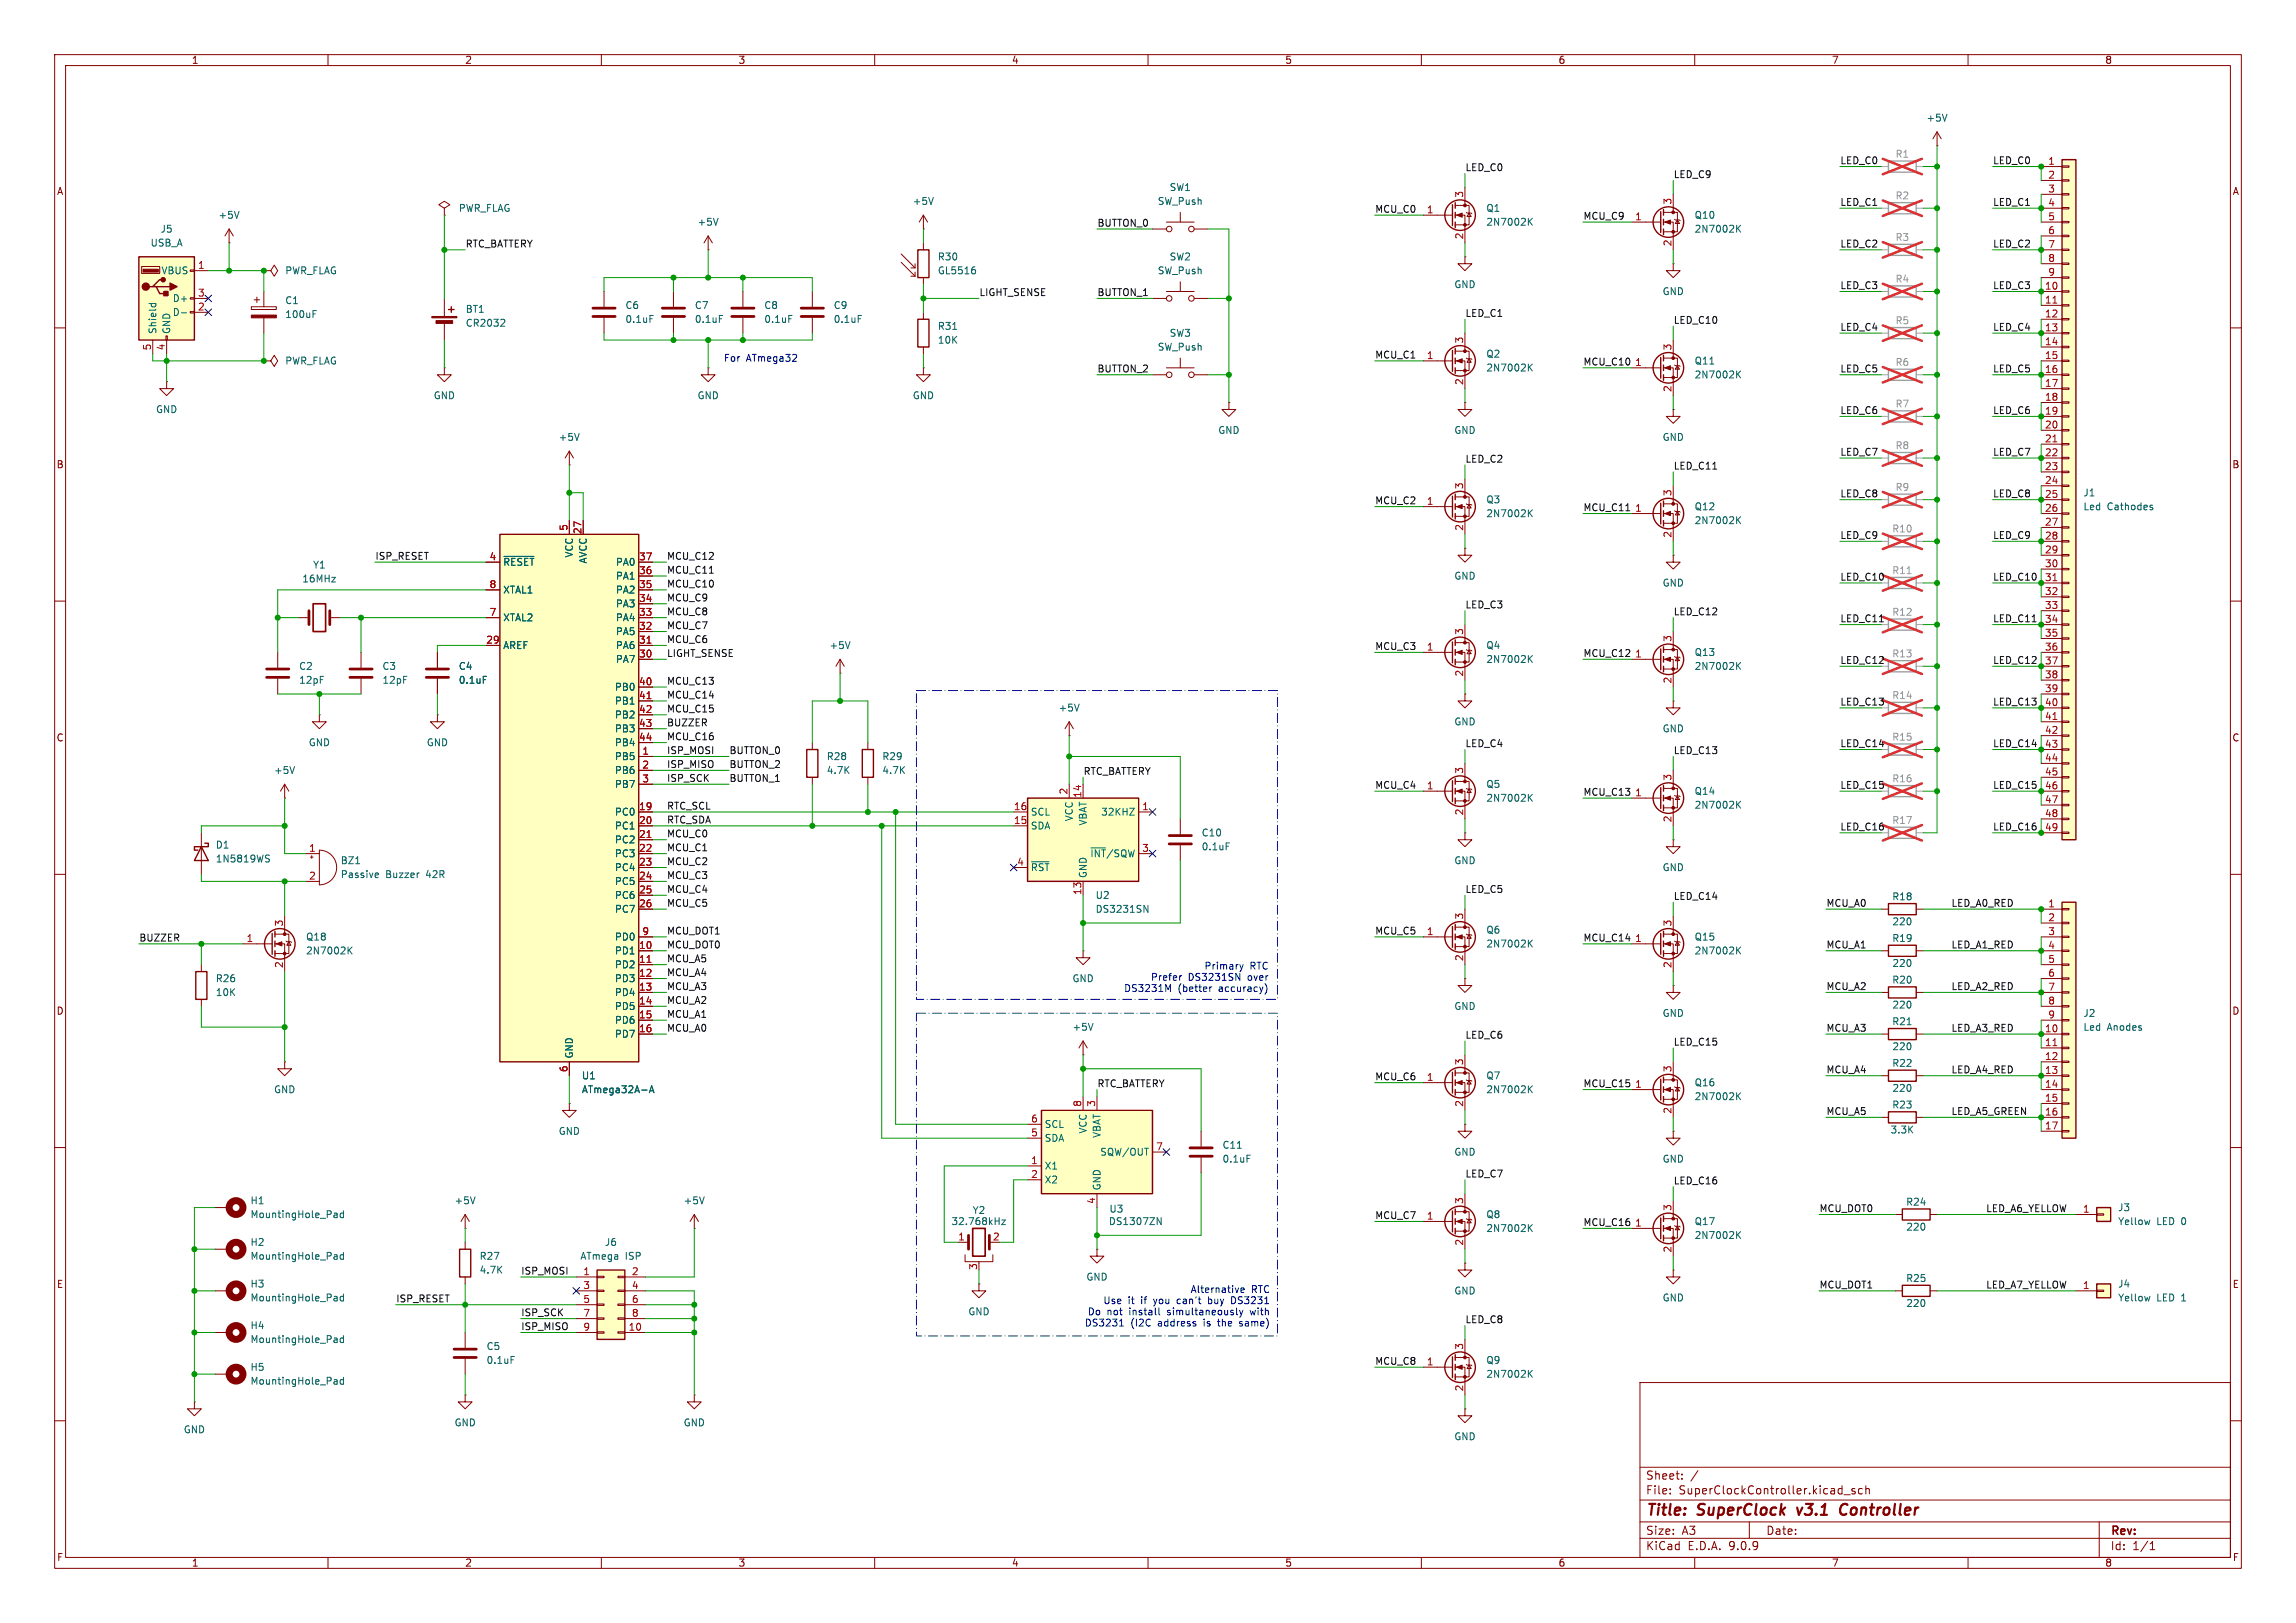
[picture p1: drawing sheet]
<svg xmlns="http://www.w3.org/2000/svg" width="420mm" height="297mm" viewBox="0 0 420 297" stroke-linecap="round" stroke-linejoin="round" font-family="sans-serif">
<defs><g id="words">
<g font-size="2.8" fill="#840000">
<text x="301" y="277.9">Title:</text>
<text x="310.6" y="277.9">SuperClock</text>
<text x="329.6" y="277.9">v3.1</text>
<text x="338.2" y="277.9">Controller</text>
</g>
<g font-size="2.1" fill="#840000">
<text x="301" y="273.7">File:</text>
<text x="301" y="271">Sheet:</text>
<text x="307.1" y="273.7">SuperClockController.kicad_sch</text>
<text x="301" y="281.1">Size:</text>
<text x="307.6" y="281.1">A3</text>
<text x="323" y="281.1">Date:</text>
<text x="386" y="281.3">Rev:</text>
<text x="301" y="283.9">KiCad</text>
<text x="308.7" y="283.9">E.D.A.</text>
<text x="316.3" y="283.9">9.0.9</text>
<text x="386" y="283.9">Id:</text>
<text x="390.1" y="283.9">1/1</text>
</g>
<g font-size="1.8" fill="#840000">
<text x="35" y="11.9">1</text>
<text x="85" y="11.9">2</text>
<text x="135" y="11.9">3</text>
<text x="185" y="11.9">4</text>
<text x="235" y="11.9">5</text>
<text x="285" y="11.9">6</text>
<text x="335" y="11.9">7</text>
<text x="385" y="11.9">8</text>
<text x="10.3" y="35.9">A</text>
<text x="408.3" y="35.9">A</text>
<text x="10.3" y="85.9">B</text>
<text x="408.2" y="85.9">B</text>
<text x="10.3" y="135.9">C</text>
<text x="408.2" y="135.9">C</text>
<text x="10.3" y="185.9">D</text>
<text x="408.2" y="185.9">D</text>
<text x="10.3" y="235.9">E</text>
<text x="408.3" y="235.9">E</text>
<text x="10.3" y="285.9">F</text>
<text x="35" y="286.9">1</text>
<text x="85" y="286.9">2</text>
<text x="135" y="286.9">3</text>
<text x="185" y="286.9">4</text>
<text x="235" y="286.9">5</text>
<text x="285" y="286.9">6</text>
<text x="335" y="286.9">7</text>
<text x="385" y="286.9">8</text>
<text x="408.3" y="285.9">F</text>
</g>
<g font-size="1.8" fill="#006464">
<text x="352.3" y="22.5">+5V</text>
<text x="213.9" y="35.2">SW1</text>
<text x="39.9" y="40.2">+5V</text>
<text x="83.8" y="39">PWR_FLAG</text>
<text x="127.5" y="41.5">+5V</text>
<text x="166.9" y="37.7">+5V</text>
<text x="211.7" y="37.7">SW_Push</text>
<text x="271.8" y="39">Q1</text>
<text x="271.8" y="41.5">2N7002K</text>
<text x="309.9" y="40.2">Q10</text>
<text x="27.4" y="45.3">USB_A</text>
<text x="29.3" y="42.8">J5</text>
<text x="171.5" y="47.9">R30</text>
<text x="213.9" y="47.9">SW2</text>
<text x="309.9" y="42.8">2N7002K</text>
<text x="29.4" y="50.4">VBUS</text>
<text x="52.1" y="50.4">PWR_FLAG</text>
<text x="171.5" y="50.4">GL5516</text>
<text x="211.7" y="50.4">SW_Push</text>
<text x="265.9" y="52.9">GND</text>
<text x="31.5" y="55.5">D+</text>
<text x="31.5" y="58">D-</text>
<text x="52.1" y="55.9">C1</text>
<text x="52.1" y="58.4">100uF</text>
<text x="85.1" y="57.4">BT1</text>
<text x="85.1" y="60">CR2032</text>
<text x="114.3" y="56.7">C6</text>
<text x="114.3" y="59.3">0.1uF</text>
<text x="127" y="56.7">C7</text>
<text x="127" y="59.3">0.1uF</text>
<text x="139.7" y="56.7">C8</text>
<text x="139.7" y="59.3">0.1uF</text>
<text x="152.4" y="56.7">C9</text>
<text x="152.4" y="59.3">0.1uF</text>
<text x="304" y="54.2">GND</text>
<text x="28.8" y="61.2" transform="rotate(-90 28.8 61.2)">Shield</text>
<text x="31.3" y="61.2" transform="rotate(-90 31.3 61.2)">GND</text>
<text x="171.5" y="60.6">R31</text>
<text x="171.5" y="63.1">10K</text>
<text x="211.7" y="64.4">SW_Push</text>
<text x="213.9" y="61.8">SW3</text>
<text x="271.8" y="65.6">Q2</text>
<text x="52.1" y="66.9">PWR_FLAG</text>
<text x="271.8" y="68.2">2N7002K</text>
<text x="309.9" y="66.9">Q11</text>
<text x="309.9" y="69.4">2N7002K</text>
<text x="28.4" y="75.8">GND</text>
<text x="79.2" y="73.3">GND</text>
<text x="127.5" y="73.3">GND</text>
<text x="166.9" y="73.3">GND</text>
<text x="102.1" y="80.9">+5V</text>
<text x="222.8" y="79.6">GND</text>
<text x="265.9" y="79.6">GND</text>
<text x="304" y="80.9">GND</text>
<text x="271.8" y="92.3">Q3</text>
<text x="271.8" y="94.8">2N7002K</text>
<text x="309.9" y="93.6">Q12</text>
<text x="381" y="91">J1</text>
<text x="381" y="93.6">Led</text>
<text x="385.4" y="93.6">Cathodes</text>
<text x="309.9" y="96.1">2N7002K</text>
<text x="55.2" y="106.8">16MHz</text>
<text x="57.2" y="104.2">Y1</text>
<text x="91.9" y="103.7">~{RESET}</text>
<text x="105" y="102.1" transform="rotate(-90 105 102.1)">VCC</text>
<text x="107.5" y="103.2" transform="rotate(-90 107.5 103.2)">AVCC</text>
<text x="112.6" y="103.7">PA0</text>
<text x="112.6" y="106.3">PA1</text>
<text x="265.9" y="106.3">GND</text>
<text x="304" y="107.5">GND</text>
<text x="91.9" y="108.8">XTAL1</text>
<text x="91.9" y="113.9">XTAL2</text>
<text x="112.6" y="108.8">PA2</text>
<text x="112.6" y="111.4">PA3</text>
<text x="112.6" y="113.9">PA4</text>
<text x="91.9" y="119">AREF</text>
<text x="112.6" y="116.4">PA5</text>
<text x="112.6" y="119">PA6</text>
<text x="151.6" y="119">+5V</text>
<text x="271.8" y="119">Q4</text>
<text x="54.6" y="122.8">C2</text>
<text x="54.6" y="125.3">12pF</text>
<text x="69.9" y="122.8">C3</text>
<text x="69.9" y="125.3">12pF</text>
<text x="83.8" y="122.8">C4</text>
<text x="83.8" y="125.3">0.1uF</text>
<text x="112.6" y="121.5">PA7</text>
<text x="271.8" y="121.5">2N7002K</text>
<text x="309.9" y="120.2">Q13</text>
<text x="309.9" y="122.8">2N7002K</text>
<text x="112.4" y="126.6">PB0</text>
<text x="112.4" y="129.1">PB1</text>
<text x="112.4" y="131.7">PB2</text>
<text x="193.5" y="130.4">+5V</text>
<text x="56.4" y="136.8">GND</text>
<text x="78" y="136.8">GND</text>
<text x="112.4" y="134.2">PB3</text>
<text x="112.4" y="136.8">PB4</text>
<text x="265.9" y="132.9">GND</text>
<text x="304" y="134.2">GND</text>
<text x="50" y="141.8">+5V</text>
<text x="112.4" y="139.3">PB5</text>
<text x="112.4" y="141.8">PB6</text>
<text x="151.1" y="139.3">R28</text>
<text x="151.1" y="141.8">4.7K</text>
<text x="161.3" y="139.3">R29</text>
<text x="161.3" y="141.8">4.7K</text>
<text x="112.4" y="144.4">PB7</text>
<text x="112.4" y="149.5">PC0</text>
<text x="188.5" y="149.5">SCL</text>
<text x="201.3" y="149.5">32KHZ</text>
<text x="271.8" y="144.4">Q5</text>
<text x="271.8" y="146.9">2N7002K</text>
<text x="309.9" y="145.6">Q14</text>
<text x="309.9" y="148.2">2N7002K</text>
<text x="39.4" y="155.5">D1</text>
<text x="112.4" y="152">PC1</text>
<text x="112.4" y="154.5">PC2</text>
<text x="188.5" y="152">SDA</text>
<text x="196.4" y="150.4" transform="rotate(-90 196.4 150.4)">VCC</text>
<text x="199" y="151.2" transform="rotate(-90 199 151.2)">VBAT</text>
<text x="219.7" y="153.3">C10</text>
<text x="219.7" y="155.8">0.1uF</text>
<text x="39.4" y="158">1N5819WS</text>
<text x="62.2" y="158.3">BZ1</text>
<text x="62.2" y="160.9">Passive</text>
<text x="70.5" y="160.9">Buzzer</text>
<text x="78.1" y="160.9">42R</text>
<text x="112.4" y="157.1">PC3</text>
<text x="112.4" y="159.6">PC4</text>
<text x="188.5" y="159.6">~{RST}</text>
<text x="199" y="160.8" transform="rotate(-90 199 160.8)">GND</text>
<text x="199.3" y="157.1">~{INT}/SQW</text>
<text x="265.9" y="158.3">GND</text>
<text x="304" y="159.6">GND</text>
<text x="112.4" y="162.2">PC5</text>
<text x="112.4" y="164.7">PC6</text>
<text x="112.4" y="167.2">PC7</text>
<text x="200.3" y="167.2">DS3231SN</text>
<text x="200.3" y="164.7">U2</text>
<text x="346" y="164.9">R18</text>
<text x="55.9" y="172.3">Q18</text>
<text x="112.4" y="172.3">PD0</text>
<text x="271.8" y="171">Q6</text>
<text x="271.8" y="173.6">2N7002K</text>
<text x="309.9" y="172.3">Q15</text>
<text x="346" y="172.6">R19</text>
<text x="346.1" y="169.5">220</text>
<text x="39.4" y="179.9">R26</text>
<text x="55.9" y="174.9">2N7002K</text>
<text x="112.4" y="174.9">PD1</text>
<text x="112.4" y="177.4">PD2</text>
<text x="112.4" y="179.9">PD3</text>
<text x="196.1" y="179.9">GND</text>
<text x="309.9" y="174.9">2N7002K</text>
<text x="346.1" y="177.1">220</text>
<text x="39.4" y="182.5">10K</text>
<text x="112.4" y="182.5">PD4</text>
<text x="112.4" y="185">PD5</text>
<text x="265.9" y="185">GND</text>
<text x="346" y="180.2">R20</text>
<text x="346.1" y="184.8">220</text>
<text x="112.4" y="187.6">PD6</text>
<text x="112.4" y="190.1">PD7</text>
<text x="196.1" y="188.8">+5V</text>
<text x="304" y="186.3">GND</text>
<text x="346" y="187.8">R21</text>
<text x="381" y="186.3">J2</text>
<text x="381" y="188.8">Led</text>
<text x="385.4" y="188.8">Anodes</text>
<text x="105" y="193.8" transform="rotate(-90 105 193.8)">GND</text>
<text x="106.3" y="197.7">U1</text>
<text x="271.8" y="197.7">Q7</text>
<text x="346" y="195.4">R22</text>
<text x="346.1" y="192.4">220</text>
<text x="50" y="200.3">GND</text>
<text x="106.3" y="200.3">ATmega32A-A</text>
<text x="271.8" y="200.3">2N7002K</text>
<text x="309.9" y="199">Q16</text>
<text x="309.9" y="201.5">2N7002K</text>
<text x="346" y="203">R23</text>
<text x="346.1" y="200">220</text>
<text x="102.1" y="207.9">GND</text>
<text x="191" y="206.6">SCL</text>
<text x="191" y="209.1">SDA</text>
<text x="199" y="207.5" transform="rotate(-90 199 207.5)">VCC</text>
<text x="201.5" y="208.3" transform="rotate(-90 201.5 208.3)">VBAT</text>
<text x="345.7" y="207.6">3.3K</text>
<text x="191" y="214.2">X1</text>
<text x="201.2" y="211.7">SQW/OUT</text>
<text x="223.5" y="210.4">C11</text>
<text x="223.5" y="213">0.1uF</text>
<text x="265.9" y="211.7">GND</text>
<text x="304" y="213">GND</text>
<text x="45.7" y="220.6">H1</text>
<text x="83.1" y="220.6">+5V</text>
<text x="125" y="220.6">+5V</text>
<text x="191" y="216.8">X2</text>
<text x="201.5" y="217.9" transform="rotate(-90 201.5 217.9)">GND</text>
<text x="348.6" y="220.8">R24</text>
<text x="387.4" y="221.8">J3</text>
<text x="45.7" y="223.1">MountingHole_Pad</text>
<text x="173.9" y="224.4">32.768kHz</text>
<text x="177.8" y="222.4">Y2</text>
<text x="202.7" y="224.4">DS1307ZN</text>
<text x="202.8" y="222.1">U3</text>
<text x="271.8" y="223.1">Q8</text>
<text x="271.8" y="225.7">2N7002K</text>
<text x="309.9" y="224.4">Q17</text>
<text x="309.9" y="226.9">2N7002K</text>
<text x="348.6" y="225.4">220</text>
<text x="387.4" y="224.4">Yellow</text>
<text x="394.5" y="224.4">LED 0</text>
<text x="45.7" y="228.2">H2</text>
<text x="45.7" y="230.7">MountingHole_Pad</text>
<text x="87.6" y="230.7">R27</text>
<text x="87.6" y="233.3">4.7K</text>
<text x="106.1" y="230.7">ATmega</text>
<text x="110.6" y="228.2">J6</text>
<text x="114.4" y="230.7">ISP</text>
<text x="45.7" y="235.8">H3</text>
<text x="45.7" y="238.4">MountingHole_Pad</text>
<text x="198.6" y="234.5">GND</text>
<text x="265.9" y="237.1">GND</text>
<text x="304" y="238.4">GND</text>
<text x="348.6" y="234.8">R25</text>
<text x="348.6" y="239.4">220</text>
<text x="387.4" y="235.8">J4</text>
<text x="387.4" y="238.4">Yellow</text>
<text x="394.5" y="238.4">LED 1</text>
<text x="45.7" y="243.4">H4</text>
<text x="45.7" y="246">MountingHole_Pad</text>
<text x="177" y="240.9">GND</text>
<text x="45.7" y="251.1">H5</text>
<text x="88.9" y="247.2">C5</text>
<text x="88.9" y="249.8">0.1uF</text>
<text x="271.8" y="249.8">Q9</text>
<text x="45.7" y="253.6">MountingHole_Pad</text>
<text x="271.8" y="252.3">2N7002K</text>
<text x="33.5" y="262.5">GND</text>
<text x="83.1" y="261.2">GND</text>
<text x="125" y="261.2">GND</text>
<text x="265.9" y="263.8">GND</text>
</g>
<g font-size="1.8" fill="#989898">
<text x="346.6" y="29.1">R1</text>
<text x="346.6" y="36.7">R2</text>
<text x="346.6" y="44.3">R3</text>
<text x="346.6" y="51.9">R4</text>
<text x="346.6" y="59.5">R5</text>
<text x="346.6" y="67.2">R6</text>
<text x="346.6" y="74.8">R7</text>
<text x="346.6" y="82.4">R8</text>
<text x="346.6" y="90">R9</text>
<text x="346" y="97.6">R10</text>
<text x="346" y="105.3">R11</text>
<text x="346" y="112.9">R12</text>
<text x="346" y="120.5">R13</text>
<text x="346" y="128.1">R14</text>
<text x="346" y="135.7">R15</text>
<text x="346" y="143.4">R16</text>
<text x="346" y="151">R17</text>
</g>
<g font-size="1.8" fill="#0f0f0f">
<text x="268" y="31.4">LED_C0</text>
<text x="306.1" y="32.7">LED_C9</text>
<text x="336.5" y="30.1">LED_C0</text>
<text x="364.5" y="30.1">LED_C0</text>
<text x="200.7" y="41.6">BUTTON_0</text>
<text x="251.5" y="39">MCU_C0</text>
<text x="289.6" y="40.3">MCU_C9</text>
<text x="336.5" y="37.8">LED_C1</text>
<text x="364.5" y="37.8">LED_C1</text>
<text x="85.1" y="45.4">RTC_BATTERY</text>
<text x="336.5" y="45.4">LED_C2</text>
<text x="364.5" y="45.4">LED_C2</text>
<text x="336.5" y="53">LED_C3</text>
<text x="364.5" y="53">LED_C3</text>
<text x="179.1" y="54.3">LIGHT_SENSE</text>
<text x="200.7" y="54.3">BUTTON_1</text>
<text x="268" y="58.1">LED_C1</text>
<text x="306.1" y="59.3">LED_C10</text>
<text x="251.5" y="65.7">MCU_C1</text>
<text x="336.5" y="60.6">LED_C4</text>
<text x="364.5" y="60.6">LED_C4</text>
<text x="200.7" y="68.2">BUTTON_2</text>
<text x="289.6" y="67">MCU_C10</text>
<text x="336.5" y="68.2">LED_C5</text>
<text x="364.5" y="68.2">LED_C5</text>
<text x="336.5" y="75.9">LED_C6</text>
<text x="364.5" y="75.9">LED_C6</text>
<text x="336.5" y="83.5">LED_C7</text>
<text x="364.5" y="83.5">LED_C7</text>
<text x="268" y="84.7">LED_C2</text>
<text x="306.1" y="86">LED_C11</text>
<text x="251.5" y="92.4">MCU_C2</text>
<text x="289.6" y="93.6">MCU_C11</text>
<text x="336.5" y="91.1">LED_C8</text>
<text x="364.5" y="91.1">LED_C8</text>
<text x="336.5" y="98.7">LED_C9</text>
<text x="364.5" y="98.7">LED_C9</text>
<text x="68.6" y="102.5">ISP_RESET</text>
<text x="121.9" y="107.6">MCU_C10</text>
<text x="121.9" y="105.1">MCU_C11</text>
<text x="121.9" y="102.5">MCU_C12</text>
<text x="336.5" y="106.3">LED_C10</text>
<text x="364.5" y="106.3">LED_C10</text>
<text x="121.9" y="112.7">MCU_C8</text>
<text x="121.9" y="110.1">MCU_C9</text>
<text x="268" y="111.4">LED_C3</text>
<text x="306.1" y="112.7">LED_C12</text>
<text x="336.5" y="114">LED_C11</text>
<text x="364.5" y="114">LED_C11</text>
<text x="121.9" y="117.8">MCU_C6</text>
<text x="121.9" y="115.2">MCU_C7</text>
<text x="251.5" y="119">MCU_C3</text>
<text x="121.9" y="125.4">MCU_C13</text>
<text x="121.9" y="120.3">LIGHT_SENSE</text>
<text x="289.6" y="120.3">MCU_C12</text>
<text x="336.5" y="121.6">LED_C12</text>
<text x="364.5" y="121.6">LED_C12</text>
<text x="121.9" y="130.5">MCU_C15</text>
<text x="121.9" y="127.9">MCU_C14</text>
<text x="336.5" y="129.2">LED_C13</text>
<text x="364.5" y="129.2">LED_C13</text>
<text x="121.9" y="135.5">MCU_C16</text>
<text x="121.9" y="133">BUZZER</text>
<text x="268" y="136.8">LED_C4</text>
<text x="336.5" y="136.8">LED_C14</text>
<text x="364.5" y="136.8">LED_C14</text>
<text x="121.9" y="140.6">ISP_MISO</text>
<text x="121.9" y="138.1">ISP_MOSI</text>
<text x="121.9" y="143.2">ISP_SCK</text>
<text x="133.3" y="138.1">BUTTON_0</text>
<text x="133.3" y="143.2">BUTTON_1</text>
<text x="133.3" y="140.6">BUTTON_2</text>
<text x="198.1" y="141.9">RTC_BATTERY</text>
<text x="306.1" y="138.1">LED_C13</text>
<text x="121.9" y="148.2">RTC_SCL</text>
<text x="251.5" y="144.4">MCU_C4</text>
<text x="289.6" y="145.7">MCU_C13</text>
<text x="336.5" y="144.4">LED_C15</text>
<text x="364.5" y="144.4">LED_C15</text>
<text x="121.9" y="155.9">MCU_C1</text>
<text x="121.9" y="150.8">RTC_SDA</text>
<text x="121.9" y="153.3">MCU_C0</text>
<text x="336.5" y="152.1">LED_C16</text>
<text x="364.5" y="152.1">LED_C16</text>
<text x="121.9" y="158.4">MCU_C2</text>
<text x="121.9" y="160.9">MCU_C3</text>
<text x="121.9" y="166">MCU_C5</text>
<text x="121.9" y="163.5">MCU_C4</text>
<text x="268" y="163.5">LED_C5</text>
<text x="306.1" y="164.8">LED_C14</text>
<text x="334" y="166">MCU_A0</text>
<text x="356.9" y="166">LED_A0_RED</text>
<text x="25.4" y="172.4">BUZZER</text>
<text x="121.9" y="173.6">MCU_DOT0</text>
<text x="121.9" y="171.1">MCU_DOT1</text>
<text x="251.5" y="171.1">MCU_C5</text>
<text x="289.6" y="172.4">MCU_C14</text>
<text x="334" y="173.6">MCU_A1</text>
<text x="356.9" y="173.6">LED_A1_RED</text>
<text x="121.9" y="176.2">MCU_A5</text>
<text x="121.9" y="178.7">MCU_A4</text>
<text x="121.9" y="181.3">MCU_A3</text>
<text x="121.9" y="183.8">MCU_A2</text>
<text x="334" y="181.3">MCU_A2</text>
<text x="356.9" y="181.3">LED_A2_RED</text>
<text x="121.9" y="186.3">MCU_A1</text>
<text x="121.9" y="188.9">MCU_A0</text>
<text x="268" y="190.2">LED_C6</text>
<text x="306.1" y="191.4">LED_C15</text>
<text x="334" y="188.9">MCU_A3</text>
<text x="356.9" y="188.9">LED_A3_RED</text>
<text x="251.5" y="197.8">MCU_C6</text>
<text x="334" y="196.5">MCU_A4</text>
<text x="356.9" y="196.5">LED_A4_RED</text>
<text x="200.7" y="199">RTC_BATTERY</text>
<text x="289.6" y="199">MCU_C15</text>
<text x="334" y="204.1">MCU_A5</text>
<text x="356.9" y="204.1">LED_A5_GREEN</text>
<text x="268" y="215.6">LED_C7</text>
<text x="306.1" y="216.8">LED_C16</text>
<text x="332.7" y="221.9">MCU_DOT0</text>
<text x="363.2" y="221.9">LED_A6_YELLOW</text>
<text x="251.5" y="223.2">MCU_C7</text>
<text x="289.6" y="224.4">MCU_C16</text>
<text x="95.2" y="233.3">ISP_MOSI</text>
<text x="72.4" y="238.4">ISP_RESET</text>
<text x="332.7" y="235.9">MCU_DOT1</text>
<text x="363.2" y="235.9">LED_A7_YELLOW</text>
<text x="95.2" y="241">ISP_SCK</text>
<text x="95.2" y="243.5">ISP_MISO</text>
<text x="268" y="242.2">LED_C8</text>
<text x="251.5" y="249.8">MCU_C8</text>
</g>
<g font-size="1.8" fill="#a90000">
<text x="374.6" y="30.2">1</text>
<text x="374.6" y="32.8">2</text>
<text x="374.6" y="35.3">3</text>
<text x="260.9" y="39.1">1</text>
<text x="267.7" y="36.3" transform="rotate(-90 267.7 36.3)">3</text>
<text x="299" y="40.4">1</text>
<text x="305.8" y="37.5" transform="rotate(-90 305.8 37.5)">3</text>
<text x="374.6" y="37.8">4</text>
<text x="374.6" y="40.4">5</text>
<text x="267.7" y="43.9" transform="rotate(-90 267.7 43.9)">2</text>
<text x="305.8" y="45.2" transform="rotate(-90 305.8 45.2)">2</text>
<text x="374.6" y="42.9">6</text>
<text x="374.6" y="45.5">7</text>
<text x="36.1" y="49.3">1</text>
<text x="374" y="53.1">10</text>
<text x="374.6" y="48">8</text>
<text x="374.6" y="50.5">9</text>
<text x="36.1" y="54.4">3</text>
<text x="36.1" y="56.9">2</text>
<text x="374" y="55.6">11</text>
<text x="374" y="58.2">12</text>
<text x="27.7" y="64.2" transform="rotate(-90 27.7 64.2)">5</text>
<text x="30.2" y="64.2" transform="rotate(-90 30.2 64.2)">4</text>
<text x="260.9" y="65.8">1</text>
<text x="267.7" y="62.9" transform="rotate(-90 267.7 62.9)">3</text>
<text x="305.8" y="64.2" transform="rotate(-90 305.8 64.2)">3</text>
<text x="374" y="60.7">13</text>
<text x="374" y="63.2">14</text>
<text x="374" y="65.8">15</text>
<text x="267.7" y="70.6" transform="rotate(-90 267.7 70.6)">2</text>
<text x="299" y="67.1">1</text>
<text x="305.8" y="71.8" transform="rotate(-90 305.8 71.8)">2</text>
<text x="374" y="68.3">16</text>
<text x="374" y="70.9">17</text>
<text x="374" y="73.4">18</text>
<text x="374" y="75.9">19</text>
<text x="374" y="78.5">20</text>
<text x="374" y="81">21</text>
<text x="374" y="83.6">22</text>
<text x="267.7" y="89.6" transform="rotate(-90 267.7 89.6)">3</text>
<text x="374" y="86.1">23</text>
<text x="374" y="88.6">24</text>
<text x="260.9" y="92.5">1</text>
<text x="299" y="93.7">1</text>
<text x="305.8" y="90.9" transform="rotate(-90 305.8 90.9)">3</text>
<text x="374" y="91.2">25</text>
<text x="374" y="93.7">26</text>
<text x="103.9" y="97.2" transform="rotate(-90 103.9 97.2)">5</text>
<text x="106.4" y="97.8" transform="rotate(-90 106.4 97.8)">27</text>
<text x="267.7" y="97.2" transform="rotate(-90 267.7 97.2)">2</text>
<text x="305.8" y="98.5" transform="rotate(-90 305.8 98.5)">2</text>
<text x="374" y="96.3">27</text>
<text x="374" y="98.8">28</text>
<text x="374" y="101.3">29</text>
<text x="89.5" y="102.6">4</text>
<text x="89.5" y="107.7">8</text>
<text x="116.8" y="102.6">37</text>
<text x="116.8" y="105.2">36</text>
<text x="116.8" y="107.7">35</text>
<text x="374" y="103.9">30</text>
<text x="374" y="106.4">31</text>
<text x="89.5" y="112.8">7</text>
<text x="116.8" y="110.2">34</text>
<text x="116.8" y="112.8">33</text>
<text x="374" y="109">32</text>
<text x="374" y="111.5">33</text>
<text x="88.9" y="117.9">29</text>
<text x="116.8" y="115.3">32</text>
<text x="116.8" y="117.9">31</text>
<text x="260.9" y="119.1">1</text>
<text x="267.7" y="116.3" transform="rotate(-90 267.7 116.3)">3</text>
<text x="305.8" y="117.5" transform="rotate(-90 305.8 117.5)">3</text>
<text x="374" y="114">34</text>
<text x="374" y="116.6">35</text>
<text x="374" y="119.1">36</text>
<text x="116.8" y="120.4">30</text>
<text x="116.8" y="125.5">40</text>
<text x="267.7" y="123.9" transform="rotate(-90 267.7 123.9)">2</text>
<text x="299" y="120.4">1</text>
<text x="305.8" y="125.2" transform="rotate(-90 305.8 125.2)">2</text>
<text x="374" y="121.7">37</text>
<text x="374" y="124.2">38</text>
<text x="116.8" y="128">41</text>
<text x="116.8" y="130.6">42</text>
<text x="374" y="126.7">39</text>
<text x="374" y="129.3">40</text>
<text x="374" y="131.8">41</text>
<text x="116.8" y="133.1">43</text>
<text x="116.8" y="135.6">44</text>
<text x="374" y="134.4">42</text>
<text x="374" y="136.9">43</text>
<text x="117.4" y="138.2">1</text>
<text x="117.4" y="140.7">2</text>
<text x="117.4" y="143.3">3</text>
<text x="267.7" y="141.7" transform="rotate(-90 267.7 141.7)">3</text>
<text x="305.8" y="142.9" transform="rotate(-90 305.8 142.9)">3</text>
<text x="374" y="139.4">44</text>
<text x="374" y="142">45</text>
<text x="116.8" y="148.3">19</text>
<text x="185.4" y="148.3">16</text>
<text x="195.3" y="145.5" transform="rotate(-90 195.3 145.5)">2</text>
<text x="197.9" y="146.1" transform="rotate(-90 197.9 146.1)">14</text>
<text x="208.8" y="148.3">1</text>
<text x="260.9" y="144.5">1</text>
<text x="267.7" y="149.3" transform="rotate(-90 267.7 149.3)">2</text>
<text x="299" y="145.8">1</text>
<text x="374" y="144.5">46</text>
<text x="374" y="147.1">47</text>
<text x="374" y="149.6">48</text>
<text x="56.4" y="156">1</text>
<text x="116.8" y="150.9">20</text>
<text x="116.8" y="153.4">21</text>
<text x="116.8" y="156">22</text>
<text x="185.4" y="150.9">15</text>
<text x="208.8" y="156">3</text>
<text x="305.8" y="150.6" transform="rotate(-90 305.8 150.6)">2</text>
<text x="374" y="152.1">49</text>
<text x="56.4" y="161">2</text>
<text x="116.8" y="158.5">23</text>
<text x="116.8" y="161">24</text>
<text x="186" y="158.5">4</text>
<text x="116.8" y="163.6">25</text>
<text x="116.8" y="166.1">26</text>
<text x="197.9" y="163.9" transform="rotate(-90 197.9 163.9)">13</text>
<text x="374.6" y="166.1">1</text>
<text x="45" y="172.5">1</text>
<text x="51.8" y="169.6" transform="rotate(-90 51.8 169.6)">3</text>
<text x="116.8" y="173.7">10</text>
<text x="117.4" y="171.2">9</text>
<text x="260.9" y="171.2">1</text>
<text x="267.7" y="168.3" transform="rotate(-90 267.7 168.3)">3</text>
<text x="299" y="172.5">1</text>
<text x="305.8" y="169.6" transform="rotate(-90 305.8 169.6)">3</text>
<text x="374.6" y="168.7">2</text>
<text x="374.6" y="171.2">3</text>
<text x="374.6" y="173.7">4</text>
<text x="51.8" y="177.2" transform="rotate(-90 51.8 177.2)">2</text>
<text x="116.8" y="176.3">11</text>
<text x="116.8" y="178.8">12</text>
<text x="267.7" y="176" transform="rotate(-90 267.7 176)">2</text>
<text x="305.8" y="177.2" transform="rotate(-90 305.8 177.2)">2</text>
<text x="374.6" y="176.3">5</text>
<text x="374.6" y="178.8">6</text>
<text x="116.8" y="181.4">13</text>
<text x="116.8" y="183.9">14</text>
<text x="374.6" y="181.4">7</text>
<text x="374.6" y="183.9">8</text>
<text x="116.8" y="186.4">15</text>
<text x="116.8" y="189">16</text>
<text x="374" y="189">10</text>
<text x="374" y="191.5">11</text>
<text x="374.6" y="186.4">9</text>
<text x="103.9" y="196.3" transform="rotate(-90 103.9 196.3)">6</text>
<text x="260.9" y="197.9">1</text>
<text x="267.7" y="195" transform="rotate(-90 267.7 195)">3</text>
<text x="305.8" y="196.3" transform="rotate(-90 305.8 196.3)">3</text>
<text x="374" y="194.1">12</text>
<text x="374" y="196.6">13</text>
<text x="197.9" y="202.6" transform="rotate(-90 197.9 202.6)">8</text>
<text x="200.4" y="202.6" transform="rotate(-90 200.4 202.6)">3</text>
<text x="267.7" y="202.6" transform="rotate(-90 267.7 202.6)">2</text>
<text x="299" y="199.1">1</text>
<text x="305.8" y="203.9" transform="rotate(-90 305.8 203.9)">2</text>
<text x="374" y="199.1">14</text>
<text x="374" y="201.7">15</text>
<text x="188.5" y="205.5">6</text>
<text x="188.5" y="208">5</text>
<text x="374" y="204.2">16</text>
<text x="374" y="206.8">17</text>
<text x="188.5" y="213.1">1</text>
<text x="188.5" y="215.6">2</text>
<text x="211.4" y="210.6">7</text>
<text x="200.4" y="220.4" transform="rotate(-90 200.4 220.4)">4</text>
<text x="267.7" y="220.4" transform="rotate(-90 267.7 220.4)">3</text>
<text x="305.8" y="221.7" transform="rotate(-90 305.8 221.7)">3</text>
<text x="380.9" y="222">1</text>
<text x="175.2" y="227.1">1</text>
<text x="181.5" y="227.1">2</text>
<text x="260.9" y="223.3">1</text>
<text x="299" y="224.5">1</text>
<text x="106.6" y="233.4">1</text>
<text x="115.5" y="233.4">2</text>
<text x="178.8" y="232.5" transform="rotate(-90 178.8 232.5)">3</text>
<text x="267.7" y="228" transform="rotate(-90 267.7 228)">2</text>
<text x="305.8" y="229.3" transform="rotate(-90 305.8 229.3)">2</text>
<text x="106.6" y="236">3</text>
<text x="106.6" y="238.5">5</text>
<text x="115.5" y="236">4</text>
<text x="115.5" y="238.5">6</text>
<text x="380.9" y="236">1</text>
<text x="106.6" y="241">7</text>
<text x="106.6" y="243.6">9</text>
<text x="114.9" y="243.6">10</text>
<text x="115.5" y="241">8</text>
<text x="260.9" y="249.9">1</text>
<text x="267.7" y="247.1" transform="rotate(-90 267.7 247.1)">3</text>
<text x="267.7" y="254.7" transform="rotate(-90 267.7 254.7)">2</text>
</g>
<g font-size="1.8" fill="#0000c2">
<text x="132.3" y="66.4">For</text>
<text x="136.5" y="66.4">ATmega32</text>
<text x="210.4" y="179.7">Prefer</text>
<text x="217.3" y="179.7">DS3231SN</text>
<text x="220.2" y="177.6">Primary</text>
<text x="228.4" y="179.7">over</text>
<text x="228.6" y="177.6">RTC</text>
<text x="205.5" y="181.7">DS3231M</text>
<text x="215.5" y="181.7">(better</text>
<text x="223" y="181.7">accuracy)</text>
<text x="201.7" y="238.9">Use</text>
<text x="206.3" y="238.9">it</text>
<text x="208.8" y="238.9">if</text>
<text x="211.3" y="238.9">you</text>
<text x="215.8" y="238.9">can't</text>
<text x="217.7" y="236.8">Alternative</text>
<text x="221.7" y="238.9">buy</text>
<text x="226.1" y="238.9">DS3231</text>
<text x="228.9" y="236.8">RTC</text>
<text x="198.3" y="242.9">DS3231</text>
<text x="198.9" y="240.9">Do</text>
<text x="202.5" y="240.9">not</text>
<text x="206.7" y="240.9">install</text>
<text x="206.8" y="242.9">(I2C</text>
<text x="211.9" y="242.9">address</text>
<text x="213.8" y="240.9">simultaneously</text>
<text x="220.5" y="242.9">is</text>
<text x="223.3" y="242.9">the</text>
<text x="227.4" y="242.9">same)</text>
<text x="229.2" y="240.9">with</text>
</g>
</g></defs>
<g fill="none" stroke="#840000" stroke-width=".18">
<path d="M10 10h400v277h-400zM12 12h396v273h-396zM60 10v2M110 10v2M160 10v2M210 10v2M260 10v2M310 10v2M360 10v2M10 60h2M408 60h2M10 110h2"/>
<path d="M408 110h2M10 160h2M408 160h2M36.8 176.5v1.3M36.8 182.9v1.3M10 210h2M408 210h2M200.7 228.6v1.3h1.2l-1.2 1.2-1.3-1.2h1.3M200.7 228.6h.1M300 253h108v32h-108zM10 260h2M300 278.5h108"/>
<path d="M300 274.5h108M300 268.5h108M305.5 273.2v.2M305.5 272.5v.1M307.7 270.5v.2M307.7 269.8v.1M310.6 269.1l-1.3 1.9M320 278.5v3M337.3 273.5h1.1M339.3 272.5l-.4-.1-.2 .2 .1 .2 .5 .2v.3h-.6M340.7 272.5l-.5-.1-.3 .3v.4l.2 .2h.6M341.3 272.5l.2-.1 .4 .1v.9"/>
<path d="M341.3 271.9v1.5M384 278.5v6.5M408 260h2M60 285v2M110 285v2M160 285v2M210 285v2M260 285v2M300 281.5h108M310 285v2M360 285v2M393.3 283.6h.9"/>
<path d="M393.3 282.5l.4-.4v1.5"/>
</g>
<path d="M328.7 275.9l.3 1.3M337.6 275.2a1.13 1.13 0 0 0-1 .7 1.13 1.13 0 0 0 .3 1.2l.2 .1 .5-.1" fill="none" stroke="#840000" stroke-width=".4"/>
<path d="M35.8 177.8h2v5.1h-2z" fill="none" stroke="#840000" stroke-width=".25"/>
<path d="M345.4 128.5h5.1v2.1h-5.1zM345.4 136.1h5.1v2.1h-5.1zM345.4 143.8h5.1v2h-5.1zM345.4 151.4h5.1v2h-5.1z" fill="none" stroke="#a1a1a1" stroke-width=".25"/>
<path d="M344.2 129.5h1.2M344.2 137.2h1.2M350.5 129.5h1.3M350.5 137.2h1.3M344.2 144.8h1.2M344.2 152.4h1.2M350.5 144.8h1.3M350.5 152.4h1.3" fill="none" stroke="#a1a1a1" stroke-width=".18"/>
<path d="M344.4 128.1l7.2 2.9M344.4 135.7l7.2 2.9M351.6 128.1l-7.2 2.9M351.6 135.7l-7.2 2.9M344.4 143.4l7.2 2.8M344.4 151l7.2 2.8M351.6 143.4l-7.2 2.8M351.6 151l-7.2 2.8" fill="none" stroke="#e12e31" stroke-width=".46"/>
<path d="M109.2 232.4h5.1v12.7h-5.1z" fill="#ffffc2"/>
<g fill="none" stroke="#840000" stroke-width=".25">
<path d="M265.7 37.5v3.8M266.2 37.1v1M266.2 38.9v1M303.8 38.7v3.8M304.3 38.4v1M266.2 40.6v1.1M304.3 40.1v1M304.3 41.9v1M303.8 65.4v3.8M304.3 65v1M304.3 66.8v1M304.3 68.6v1"/>
<path d="M303.8 92.1v3.8M304.3 91.7v1M304.3 93.5v1M304.3 95.3v1M265.7 117.5v3.8M266.2 117.1v1M266.2 118.9v1M303.8 118.7v3.9M304.3 118.4v1M266.2 120.7v1M304.3 120.1v1.1M304.3 121.9v1"/>
<path d="M265.7 142.9v3.8M266.2 142.5v1M266.2 144.3v1M266.2 146.1v1M303.8 144.1v3.9M304.3 143.8v1M304.3 145.5v1.1M304.3 147.3v1M84.1 228.6h2v5.1h-2zM109.2 232.4h5.1v12.7h-5.1z"/>
<circle cx="267.1" cy="39.4" r="2.79"/>
<circle cx="305.2" cy="40.6" r="2.79"/>
<circle cx="305.2" cy="67.3" r="2.79"/>
<circle cx="305.2" cy="94" r="2.79"/>
<circle cx="267.1" cy="119.4" r="2.79"/>
<circle cx="305.2" cy="120.6" r="2.79"/>
<circle cx="267.1" cy="144.8" r="2.79"/>
<circle cx="305.2" cy="146" r="2.79"/>
</g>
<g fill="none" stroke="#840000" stroke-width=".18">
<path d="M260.3 39.4h5.4M266.2 37.6h2.5v3.5h-2.5M266.2 39.4h1.8v5.1M268 34.3v3.3M268.2 38.9l.2 .1h.7l.1 .1M268.7 39l.4 .6h-.7zM304.3 38.9h2.5v3.5h-2.5M306.1 35.6v3.3M298.4 40.6h5.4M304.3 40.6h1.8v5.1M306.1 48.3v1.2h1.2l-1.2 1.3-1.3-1.3h1.3M306.1 48.3h.1"/>
<path d="M306.3 40.1l.2 .2h.7l.1 .1M306.8 40.3l.4 .6h-.7zM48.3 66h1.2l.7-1 .6 1-.6 1.1-.7-1.1M48.3 66h.1M268 73.7v1.2h1.2l-1.2 1.3-1.3-1.3h1.3M268 73.7h.1M298.4 67.3h5.4M304.3 65.5h2.5v3.6h-2.5M304.3 67.3h1.8v5.1M306.1 74.9v1.3h1.2l-1.2 1.3-1.3-1.3h1.3M306.1 74.9h.1M306.1 62.2v3.3"/>
<path d="M306.3 66.8l.2 .1h.7l.1 .2M306.8 66.9l.4 .7h-.7zM298.4 94h5.4M304.3 92.2h2.5v3.6h-2.5M304.3 94h1.8v5.1M306.1 88.9v3.3M306.3 93.5l.2 .1h.7l.1 .1M306.8 93.6l.4 .6h-.7zM260.3 119.4h5.4M266.2 117.6h2.5v3.6h-2.5M266.2 119.4h1.8v5.1M268 114.3v3.3"/>
<path d="M268.2 118.9l.2 .1h.7l.1 .1M268.7 119l.4 .6h-.7zM304.3 118.9h2.5v3.5h-2.5M306.1 101.6v1.3h1.2l-1.2 1.2-1.3-1.2h1.3M306.1 101.6h.1M306.1 115.6v3.3M268 127v1.3h1.2l-1.2 1.2-1.3-1.2h1.3M268 127h.1M268 139.7v3.3M298.4 120.7h5.4M304.3 120.7h1.8v5M306.1 128.3v1.2h1.2l-1.2 1.3-1.3-1.3h1.3"/>
<path d="M306.1 128.3h.1M306.3 120.1l.2 .2h.7l.1 .1M306.8 120.3l.4 .6h-.7zM260.3 144.8h5.4M266.2 143h2.5v3.6h-2.5M266.2 144.8h1.8v5.1M268 152.4v1.3h1.2l-1.2 1.2-1.3-1.2h1.3M268 152.4h.1M268.2 144.3l.2 .1h.7l.1 .1M268.7 144.4l.4 .6h-.7zM298.4 146.1h5.4M304.3 144.3h2.5v3.5h-2.5"/>
<path d="M304.3 146.1h1.8v5M306.1 153.7v1.2h1.2l-1.2 1.3-1.3-1.3h1.3M306.1 153.7h.1M306.1 141v3.3M306.3 145.5l.2 .2h.7l.1 .1M306.8 145.7l.4 .6h-.7zM52.1 194.3v1.3h1.2l-1.2 1.3-1.3-1.3h1.3M52.1 194.3h.1M104.1 201.9v1.3h1.3l-1.3 1.3-1.2-1.3h1.2M104.1 201.9h.1M39.4 221h2.5M39.4 228.6h2.5"/>
<path d="M85.1 224.8h.1M85.1 222.2v2.6M85.1 227.3v1.3M85.1 233.7v1.2M85.1 222.2l-.8 1.3M85.1 222.2l.8 1.3M105.4 233.7h3.8M105.4 236.2h3.8M105.4 238.8h3.8M109.2 233.6h1.3v.2h-1.3zM109.2 236.1h1.3v.2h-1.3zM109.2 238.6h1.3v.3h-1.3z"/>
<path d="M113 233.6h1.3v.2h-1.3zM113 236.1h1.3v.2h-1.3zM113 238.6h1.3v.3h-1.3zM114.3 233.7h3.8M114.3 236.2h3.8M114.3 238.8h3.8M127 224.8h.1M127 222.2l-.8 1.3M127 222.2l.8 1.3M127 222.2v2.6M35.6 256.5v1.3h1.2l-1.2 1.3-1.3-1.3h1.3M35.6 256.5h.1"/>
<path d="M85.1 255.3v1.2h1.3l-1.3 1.3-1.3-1.3h1.3M85.1 255.3h.1M85.1 243.8v2.8M85.1 248.7v2.8M105.4 241.3h3.8M105.4 243.8h3.8M109.2 241.2h1.3v.2h-1.3zM109.2 243.7h1.3v.3h-1.3zM113 241.2h1.3v.2h-1.3zM113 243.7h1.3v.3h-1.3zM114.3 241.3h3.8M114.3 243.8h3.8"/>
<path d="M127 255.3v1.2h1.3l-1.3 1.3-1.3-1.3h1.3M127 255.3h.1"/>
</g>
<path d="M345.4 59.9h5.1v2.1h-5.1zM345.4 67.6h5.1v2h-5.1zM345.4 75.2h5.1v2h-5.1zM345.4 90.4h5.1v2.1h-5.1zM345.4 98h5.1v2.1h-5.1zM345.4 82.8h5.1v2h-5.1zM345.4 105.7h5.1v2h-5.1zM345.4 113.3h5.1v2h-5.1z" fill="none" stroke="#a1a1a1" stroke-width=".25"/>
<g fill="none" stroke="#a1a1a1" stroke-width=".18">
<path d="M344.2 68.6h1.2M344.2 61h1.2M344.2 76.2h1.2M350.5 68.6h1.3M350.5 61h1.3M350.5 76.2h1.3M344.2 91.4h1.2M344.2 99.1h1.2M344.2 83.8h1.2M350.5 91.4h1.3M350.5 99.1h1.3M350.5 83.8h1.3"/>
<path d="M344.2 106.7h1.2M344.2 114.3h1.2M350.5 106.7h1.3M350.5 114.3h1.3"/>
</g>
<path d="M348.9 105h.7" fill="none" stroke="#989898" stroke-width=".18"/>
<g fill="none" stroke="#e12e31" stroke-width=".46">
<path d="M344.4 59.5l7.2 2.9M351.6 59.5l-7.2 2.9M344.4 67.2l7.2 2.8M344.4 74.8l7.2 2.8M351.6 67.2l-7.2 2.8M351.6 74.8l-7.2 2.8M344.4 90l7.2 2.9M344.4 97.6l7.2 2.9M344.4 82.4l7.2 2.8M351.6 90l-7.2 2.9M351.6 97.6l-7.2 2.9M351.6 82.4l-7.2 2.8"/>
<path d="M344.4 105.3l7.2 2.8M344.4 112.9l7.2 2.8M351.6 105.3l-7.2 2.8M351.6 112.9l-7.2 2.8"/>
</g>
<g fill="#840000" stroke="#840000" stroke-width=".18">
<path d="M304.5 40.6l1.1-.3v.7z"/>
<path d="M266.4 39.4l1.1-.4v.8z"/>
<path d="M304.5 67.3l1.1-.4v.8z"/>
<path d="M304.5 94l1.1-.4v.8z"/>
<path d="M304.5 120.7l1.1-.4v.7z"/>
<path d="M266.4 119.4l1.1-.4v.8z"/>
<path d="M266.4 144.8l1.1-.4v.8z"/>
<path d="M304.5 146.1l1.1-.4v.7z"/>
<circle cx="306.1" cy="38.9" r=".25"/>
<circle cx="306.1" cy="42.4" r=".25"/>
<circle cx="268" cy="37.6" r=".25"/>
<circle cx="268" cy="41.1" r=".25"/>
<circle cx="306.1" cy="65.5" r=".25"/>
<circle cx="306.1" cy="69.1" r=".25"/>
<circle cx="306.1" cy="92.2" r=".25"/>
<circle cx="306.1" cy="95.8" r=".25"/>
<circle cx="306.1" cy="118.9" r=".25"/>
<circle cx="306.1" cy="122.4" r=".25"/>
<circle cx="268" cy="117.6" r=".25"/>
<circle cx="268" cy="121.2" r=".25"/>
<circle cx="268" cy="143" r=".25"/>
<circle cx="268" cy="146.6" r=".25"/>
<circle cx="306.1" cy="144.3" r=".25"/>
<circle cx="306.1" cy="147.8" r=".25"/>
</g>
<g fill="none" stroke="#006464" stroke-width=".18">
<path d="M280.3 39.9l-.7 .8M279.8 40.5l.5 .7M317.9 41.8l.5 .7M318.4 41.2l-.7 .7M317.9 68.4l.5 .8M318.4 67.9l-.7 .7M317.9 95.1l.5 .7M318.4 94.6l-.7 .7M280.3 120l-.7 .7M279.8 120.5l.5 .7M317.9 121.8l.5 .7M318.4 121.2l-.7 .8"/>
<path d="M279.8 145.9l.5 .7M280.3 145.4l-.7 .7M317.9 147.2l.5 .7M318.4 146.6l-.7 .8M86.9 219l-.4 1.3M128.8 219l-.4 1.3M61.3 222h.3l.1 .8M61.3 229.6l.3 .1 .1 .7M61.7 222.8h-.4M61.7 222.3h-.4M61.7 230.4h-.4M61.7 229.9l-.4 .1"/>
<path d="M62.8 222h-.3l-.3 .2 .1 .6h.5M62.8 221.6v1.2M62.8 229.2v1.2M62.8 229.7l-.3-.1-.3 .2 .1 .6h.5M93.5 248.2h.6"/>
</g>
<g fill="none" stroke="#840000" stroke-width="1.3">
<circle cx="43.2" cy="221" r="1.27"/>
<circle cx="43.2" cy="228.6" r="1.27"/>
</g>
<path d="M83.1 246.9h4M83.1 248.4h4" fill="none" stroke="#840000" stroke-width=".51"/>
<path d="M25.4 47h10.2v15.2h-10.2z" fill="#ffffc2"/>
<g fill="none" stroke="#840000" stroke-width=".25">
<path d="M25.4 47h10.2v15.2h-10.2zM27.9 52.5h.7l.6 1.2h1.3M28.6 52.5h2.5M29.8 51.2h-.6l-1.3 1.3h-.6M167.9 45.7h2v5.1h-2zM167.9 58.4h2v5.1h-2zM265.7 64.1v3.8M266.2 63.8v1M266.2 65.5v1M266.2 67.3v1M147.6 137.2h2v5h-2zM157.7 137.2h2.1v5h-2.1z"/>
<path d="M265.7 169.5v3.9M266.2 169.2v1M266.2 170.9v1.1M266.2 172.7v1"/>
<circle cx="267.1" cy="66" r="2.79"/>
<circle cx="267.1" cy="171.4" r="2.79"/>
</g>
<g fill="#840000" stroke="#840000" stroke-width=".25">
<path d="M30 53.3h.7v.8h-.7z"/>
<path d="M31.1 51.8l1.3 .7-1.3 .6z"/>
<circle cx="26.7" cy="52.5" r=".63"/>
<circle cx="29.8" cy="51.2" r=".38"/>
</g>
<g fill="#840000" stroke="#840000" stroke-width=".18">
<path d="M26.2 49.3h2.8v.5h-2.8z"/>
<path d="M266.4 66l1.1-.3v.7z"/>
<path d="M266.4 171.5l1.1-.4v.7z"/>
<path d="M46 57.7h4.5v.5h-4.5z"/>
<circle cx="268" cy="64.3" r=".25"/>
<circle cx="268" cy="67.8" r=".25"/>
<circle cx="268" cy="169.7" r=".25"/>
<circle cx="268" cy="173.2" r=".25"/>
</g>
<g fill="none" stroke="#840000" stroke-width=".18">
<path d="M168.9 39.4v2.5M168.9 39.4l-.8 1.2M168.9 39.4l.8 1.2M215.9 38.9v1.7M25.9 48.8h3.3v1.2h-3.3zM34.8 49.4h.8v.3h-.8zM34.8 54.5h.8v.2h-.8zM34.8 57h.8v.3h-.8zM35.6 49.5h2.5M35.6 54.6h2.5M35.6 57.2h2.5M41.9 44.5h.1"/>
<path d="M41.9 41.9l-.8 1.3M41.9 41.9l.8 1.3M41.9 41.9v2.6M46 56.1h4.5v.5h-4.5zM46.5 54.9h1M47 54.4v1M48.3 49.5h1.2l.7-1 .6 1-.6 1-.7-1M48.3 49.5h.1M48.3 53.3v2.8M48.3 58.2v2.8M123.2 53.3v2.8M123.2 58.2v2.8"/>
<path d="M164.8 46.5l2.6 2.5M164.8 48l2.6 2.5M166.6 49h.8M166.6 50.5h.8M167.4 48.3v.7M167.4 49.8v.7M168.9 41.9h.1M168.9 44.5v1.2M168.9 50.8v1.3M168.9 57.2v1.2M210.8 54.6h2.6M210.8 41.9h2.6"/>
<path d="M213.4 53.3h5M213.4 40.6h5M215.9 51.6v1.7M218.4 54.6h2.6M218.4 41.9h2.6M268 47v1.3h1.2l-1.2 1.2-1.3-1.2h1.3M268 47h.1M27.9 62.2v2.6M30.4 61.5h.2v.7h-.2zM30.5 69.9v1.2h1.2l-1.2 1.3-1.3-1.3h1.3M30.5 69.9h.1M30.5 62.2v2.6"/>
<path d="M168.9 67.3v1.3h1.3l-1.3 1.3-1.3-1.3h1.3M168.9 67.3h.1M168.9 63.5v1.3M210.8 68.6h2.6M213.4 67.3h5M215.9 65.5v1.8M218.4 68.6h2.6M260.3 66h5.4M266.2 64.3h2.5v3.5h-2.5M266.2 66h1.8v5.1M268 61v3.3M268.2 65.5l.2 .2h.7l.1 .1"/>
<path d="M268.7 65.7l.4 .6h-.7zM50.8 119.4v2.8M54.6 113h1.9M60.3 113h1.9M50.8 124.2v2.8M148.6 135.9v1.3M153.7 123.2h.1M153.7 120.7l-.8 1.2M153.7 120.7l.7 1.2M153.7 120.7v2.5M158.7 135.9v1.3M148.6 142.2v1.3"/>
<path d="M158.7 142.2v1.3M215.9 149.9v2.8M215.9 154.7v2.8M260.3 171.5h5.4M266.2 169.7h2.5v3.5h-2.5M266.2 171.5h1.8v5M268 166.4v3.3M268.2 170.9l.2 .2h.7l.1 .1M268.7 171.1l.4 .6h-.7zM39.4 236.2h2.5M39.4 243.8h2.5M39.4 251.5h2.5"/>
<circle cx="213.9" cy="41.9" r=".51"/>
<circle cx="213.9" cy="54.6" r=".51"/>
<circle cx="217.9" cy="41.9" r=".51"/>
<circle cx="217.9" cy="54.6" r=".51"/>
<circle cx="213.9" cy="68.6" r=".51"/>
<circle cx="217.9" cy="68.6" r=".51"/>
</g>
<g fill="none" stroke="#006464" stroke-width=".18">
<path d="M43.7 38.7l-.4 1.2M170.7 36.1l-.4 1.3M27.2 55.6h1.3M27.7 55.6v.3M28.5 55.6v.3M33.2 57.2h.9M57.3 57.4h.4M57.3 56.8h.6M131.6 57.7h.6M178.1 48.8h.2M178.2 49.3l.3 .3v.3l-.3 .2M174.3 60.3h.7"/>
<path d="M279.8 67.2l.5 .7M280.3 66.6l-.7 .7M155.5 117.4l-.4 1.3M224.3 154.2h.6M279.8 172.6l.5 .7M280.3 172l-.7 .8M61.3 237.2l.3 .1 .1 .8M61.7 238l-.4 .1M61.7 237.5l-.4 .1M62.8 236.8v1.3M62.8 237.3l-.3-.1-.3 .3 .1 .5h.5M61.3 244.8l.3 .1 .1 .8"/>
<path d="M61.3 252.5h.3l.1 .8M61.7 245.6l-.4 .1M61.7 245.1l-.4 .1M61.7 253.2l-.4 .1M61.7 252.8h-.4M62.8 244.9l-.3-.1-.3 .3 .1 .5h.5M62.8 244.4v1.3M62.8 252v1.3M62.8 252.5h-.3l-.3 .2 .1 .5h.5"/>
</g>
<g fill="none" stroke="#840000" stroke-width="1.3">
<circle cx="43.2" cy="236.2" r="1.27"/>
<circle cx="43.2" cy="251.5" r="1.27"/>
<circle cx="43.2" cy="243.8" r="1.27"/>
</g>
<path d="M121.2 56.4h4M121.2 57.9h4M56.5 111.8v2.5M60.3 111.8v2.5M48.8 122.4h4M48.8 124h4M213.9 152.9h4M213.9 154.4h4" fill="none" stroke="#840000" stroke-width=".51"/>
<path d="M57.3 110.5h2.3v5.1h-2.3z" fill="none" stroke="#840000" stroke-width=".3"/>
<path d="M91.4 97.8h25.4v96.5h-25.4z" fill="#ffffc2"/>
<path d="M91.4 97.8h25.4v96.5h-25.4zM345.4 180.6h5.1v2h-5.1z" fill="none" stroke="#840000" stroke-width=".25"/>
<g fill="none" stroke="#840000" stroke-width=".18">
<path d="M129.5 67.3v1.3h1.3l-1.3 1.3-1.2-1.3h1.2M129.5 67.3h.1M224.8 73.7v1.2h1.3l-1.3 1.3-1.3-1.3h1.3M224.8 73.7h.1M104.1 95.3v2.5M106.7 95.3v2.5M88.9 102.9h2.5M88.9 108h2.5M88.9 113h2.5M88.9 118.1h2.5M116.8 102.9h2.6M116.8 108h2.6"/>
<path d="M116.8 113h2.6M116.8 118.1h2.6M116.8 105.4h2.6M116.8 110.5h2.6M116.8 115.6h2.6M116.8 120.7h2.6M116.8 125.7h2.6M116.8 128.3h2.6M116.8 130.8h2.6M116.8 133.4h2.6M116.8 135.9h2.6M116.8 138.4h2.6"/>
<path d="M195.6 134.6h.1M195.6 132.1l-.8 1.3M195.6 132.1l.7 1.3M195.6 132.1v2.5M116.8 141h2.6M116.8 143.5h2.6M116.8 148.6h2.6M116.8 151.1h2.6M116.8 153.7h2.6M116.8 156.2h2.6M116.8 158.8h2.6M116.8 161.3h2.6"/>
<path d="M116.8 163.8h2.6M116.8 166.4h2.6M116.8 171.5h2.6M116.8 174h2.6M116.8 176.5h2.6M116.8 179.1h2.6M104.1 194.3v2.6M116.8 181.6h2.6M116.8 184.2h2.6M116.8 186.7h2.6M116.8 189.2h2.6M344.2 181.6h1.2"/>
<path d="M350.5 181.6h1.3"/>
</g>
<path d="M92.2 101.8h5.5M197.4 128.8l-.4 1.3M118.8 200l.4-1.3 .4 1.3M118.9 199.6h.6" fill="none" stroke="#006464" stroke-width=".18"/>
<path d="M118.4 117.7h.7M118.4 127.9h.7M118.4 153.3h.7M118.4 176.1h.7" fill="none" stroke="#a90000" stroke-width=".18"/>
<path d="M377.2 29.2h2.5v124.5h-2.5z" fill="#ffffc2"/>
<path d="M377.2 29.2h2.5v124.5h-2.5zM36.8 154.9l1.3 2.6h-2.5zM37.5 154.3h.6v.6h-2.5v.7h.6M345.4 188.2h5.1v2h-5.1zM345.4 195.8h5.1v2.1h-5.1zM345.4 203.5h5.1v2h-5.1z" fill="none" stroke="#840000" stroke-width=".25"/>
<g fill="none" stroke="#840000" stroke-width=".18">
<path d="M373.4 30.5h3.8M373.4 33h3.8M373.4 35.6h3.8M373.4 38.1h3.8M377.2 30.4h1.3v.2h-1.3zM377.2 32.9h1.3v.2h-1.3zM377.2 35.4h1.3v.3h-1.3zM377.2 38h1.3v.2h-1.3zM373.4 40.6h3.8M373.4 43.2h3.8M373.4 45.7h3.8M373.4 48.3h3.8"/>
<path d="M373.4 50.8h3.8M373.4 53.3h3.8M373.4 55.9h3.8M373.4 58.4h3.8M377.2 40.5h1.3v.3h-1.3zM377.2 43.1h1.3v.2h-1.3zM377.2 45.6h1.3v.2h-1.3zM377.2 48.1h1.3v.3h-1.3zM377.2 50.7h1.3v.2h-1.3zM377.2 53.2h1.3v.3h-1.3zM377.2 55.8h1.3v.2h-1.3zM377.2 58.3h1.3v.2h-1.3z"/>
<path d="M373.4 61h3.8M373.4 63.5h3.8M373.4 66h3.8M373.4 68.6h3.8M373.4 71.1h3.8M373.4 73.7h3.8M373.4 76.2h3.8M373.4 78.7h3.8M377.2 60.8h1.3v.3h-1.3zM377.2 63.4h1.3v.2h-1.3zM377.2 65.9h1.3v.3h-1.3zM377.2 68.5h1.3v.2h-1.3z"/>
<path d="M377.2 71h1.3v.2h-1.3zM377.2 73.5h1.3v.3h-1.3zM377.2 76.1h1.3v.2h-1.3zM377.2 78.6h1.3v.3h-1.3zM104.1 85.1h.1M104.1 82.6l-.7 1.2M104.1 82.6l.8 1.2M104.1 82.6v2.5M373.4 81.3h3.8M373.4 83.8h3.8M373.4 86.4h3.8M373.4 88.9h3.8"/>
<path d="M373.4 91.4h3.8M373.4 94h3.8M373.4 96.5h3.8M373.4 99.1h3.8M377.2 81.2h1.3v.2h-1.3zM377.2 83.7h1.3v.2h-1.3zM377.2 86.2h1.3v.3h-1.3zM377.2 88.8h1.3v.2h-1.3zM377.2 91.3h1.3v.3h-1.3zM377.2 93.9h1.3v.2h-1.3zM377.2 96.4h1.3v.2h-1.3zM377.2 98.9h1.3v.3h-1.3z"/>
<path d="M373.4 101.6h3.8M373.4 104.1h3.8M373.4 106.7h3.8M373.4 109.2h3.8M373.4 111.8h3.8M373.4 114.3h3.8M373.4 116.8h3.8M373.4 119.4h3.8M377.2 101.5h1.3v.2h-1.3zM377.2 104h1.3v.3h-1.3zM377.2 106.6h1.3v.2h-1.3zM377.2 109.1h1.3v.2h-1.3z"/>
<path d="M377.2 111.6h1.3v.3h-1.3zM377.2 114.2h1.3v.2h-1.3zM377.2 116.7h1.3v.3h-1.3zM377.2 119.3h1.3v.2h-1.3zM373.4 121.9h3.8M373.4 124.5h3.8M373.4 127h3.8M373.4 129.5h3.8M373.4 132.1h3.8M373.4 134.6h3.8M373.4 137.2h3.8M373.4 139.7h3.8"/>
<path d="M377.2 121.8h1.3v.2h-1.3zM377.2 124.3h1.3v.3h-1.3zM377.2 126.9h1.3v.2h-1.3zM377.2 129.4h1.3v.3h-1.3zM377.2 132h1.3v.2h-1.3zM377.2 134.5h1.3v.2h-1.3zM377.2 137h1.3v.3h-1.3zM377.2 139.6h1.3v.2h-1.3zM36.8 152.4v7.6M373.4 142.2h3.8M373.4 144.8h3.8M373.4 147.3h3.8"/>
<path d="M373.4 149.9h3.8M373.4 152.4h3.8M377.2 142.1h1.3v.3h-1.3zM377.2 144.7h1.3v.2h-1.3zM377.2 147.2h1.3v.2h-1.3zM377.2 149.7h1.3v.3h-1.3zM377.2 152.3h1.3v.2h-1.3zM344.2 189.2h1.2M344.2 196.9h1.2M350.5 189.2h1.3M350.5 196.9h1.3M344.2 204.5h1.2"/>
<path d="M350.5 204.5h1.3"/>
</g>
<path d="M375.5 55.5h.8M375.5 80.9h.8M375.5 106.3h.8M375.5 131.7h.8" fill="none" stroke="#a90000" stroke-width=".18"/>
<path d="M106 79.3l-.5 1.3M393.4 92.9h.4v.2l-.2 .2h-.2M393.4 92.4l.4 .1M48.8 157.1l.4 .1 .1 .3-.3 .2h-.3M48.8 156.5h.5M348.9 187.5h.7" fill="none" stroke="#006464" stroke-width=".18"/>
<path d="M188 146.1h20.3v15.2h-20.3z" fill="#ffffc2"/>
<g fill="none" stroke="#840000" stroke-width=".25">
<path d="M188 146.1h20.3v15.2h-20.3zM49.8 170.8v3.8M50.3 170.4v1.1M50.3 172.2v1M50.3 174v1"/>
<circle cx="51.2" cy="172.7" r="2.79"/>
</g>
<g fill="none" stroke="#840000" stroke-width=".18">
<path d="M110.5 53.3v2.8M110.5 58.2v2.8M135.9 53.3v2.8M135.9 58.2v2.8M148.6 53.3v2.8M148.6 58.2v2.8M66 119.4v2.8M58.4 130.8v1.3h1.3l-1.3 1.3-1.3-1.3h1.3M58.4 130.8h.1M66 124.2v2.8M52.1 146.1h.1M52.1 143.5v2.6"/>
<path d="M52.1 143.5l-.8 1.3M52.1 143.5l.7 1.3M55.9 156.2h2.5M56.8 156.8h.5M57 156.6v.5M58.4 155.6a3.2 3.2 0 0 1 3.2 3.2 3.2 3.2 0 0 1-3.2 3.1zM185.4 148.6h2.6M185.4 151.1h2.6M185.4 158.8h2.6M195.6 143.5v2.6M198.1 143.5v2.6M208.3 148.6h2.5"/>
<path d="M208.3 156.2h2.5M44.4 172.7h5.4M50.3 170.9h2.5v3.6h-2.5M50.3 172.7h1.8v5.1M52.1 167.6v3.3M52.3 172.2l.2 .1h.7l.1 .2M52.8 172.3l.4 .7h-.7zM55.9 161.3h2.5M198.1 174v1.3h1.3l-1.3 1.2-1.3-1.2h1.3M198.1 174h.1M198.1 161.3v2.5M198.1 193h.1"/>
<path d="M198.1 190.5v2.5M198.1 190.5l-.7 1.3M198.1 190.5l.8 1.3M219.7 207v2.8M219.7 211.8v2.8M268 257.8v1.3h1.2l-1.2 1.2-1.3-1.2h1.3M268 257.8h.1"/>
</g>
<g fill="none" stroke="#006464" stroke-width=".18">
<path d="M118.9 57.7h.6M144.3 57.7h.6M157 57.7h.6M53.9 140.3l-.4 1.2M65.1 158.1h.7M68.8 159.8h.4v.3l-.6 .1M76.6 159.8h.1M188.7 157.7h3.2M206.6 147.9h.9l-.9 1.3h.9M63.9 173.8l.5 .8M64.4 173.3l-.7 .7M69.2 160.5l-.4 .1"/>
<path d="M209.3 165.7l.7 1.2v-1.2M199.9 187.3l-.4 1.2M226.4 210.1h.7M228.1 211.4h.6"/>
</g>
<path d="M108.5 56.4h4M108.5 57.9h4M133.9 56.4h4M133.9 57.9h4M146.6 56.4h4M146.6 57.9h4M64 122.4h4.1M64 124h4.1M217.7 210.1h4M217.7 211.6h4" fill="none" stroke="#840000" stroke-width=".51"/>
<g fill="#840000" stroke="#840000" stroke-width=".18">
<path d="M50.5 172.7l1.1-.4v.8z"/>
<circle cx="52.1" cy="170.9" r=".25"/>
<circle cx="52.1" cy="174.5" r=".25"/>
</g>
<path d="M190.5 203.2h20.3v15.2h-20.3z" fill="#ffffc2"/>
<g fill="none" stroke="#840000" stroke-width=".25">
<path d="M82 56.6h1.1M82.5 56.1v1.1M265.7 90.8v3.8M266.2 90.4v1M266.2 92.2v1M266.2 94v1M190.5 203.2h20.3v15.2h-20.3z"/>
<circle cx="267.1" cy="92.7" r="2.79"/>
</g>
<g fill="none" stroke="#840000" stroke-width=".18">
<path d="M81.3 38.1l1-.6-1-.7-1 .7 1 .6v1.3M81.3 39.4h.1M81.3 54.6v3.3M81.3 58.9v3.3M129.5 45.7h.1M129.5 43.2l-.7 1.3M129.5 43.2l.8 1.3M129.5 43.2v2.5M81.3 67.3v1.3h1.2l-1.2 1.3-1.3-1.3h1.3M81.3 67.3h.1M260.3 92.7h5.4M266.2 90.9h2.5v3.6h-2.5"/>
<path d="M266.2 92.7h1.8v5.1M268 87.6v3.3M268.2 92.2l.2 .1h.7l.1 .2M268.7 92.3l.4 .7h-.7zM80 119.4v2.8M268 100.3v1.3h1.2l-1.2 1.3-1.3-1.3h1.3M268 100.3h.1M80 130.8v1.3h1.3l-1.3 1.3-1.3-1.3h1.3M80 130.8h.1M80 124.2v2.8M188 205.7h2.5M188 208.3h2.5"/>
<path d="M188 213.4h2.5M188 215.9h2.5M198.1 200.7v2.5M200.7 200.7v2.5M200.7 218.4v2.6M210.8 210.8h2.6M175.3 227.3h1.9M176.5 229.6v1.3h5.1v-1.3M179.1 234.9v1.3h1.2l-1.2 1.3-1.3-1.3h1.3M179.1 234.9h.1M179.1 230.9v.2"/>
</g>
<path d="M131.4 39.9l-.5 1.3M92.1 58.4l.2 .3v.3l-.7 .7h.7M279.8 93.8l.5 .8M280.3 93.3l-.7 .7M88.4 123.8h.6M183.2 223.3h.7l-.7 .8h.7M211.7 222.8l.7 1.3v-1.3" fill="none" stroke="#006464" stroke-width=".18"/>
<path d="M78 122.4h4M78 124h4M177.2 226.1v2.5M181 226.1v2.5" fill="none" stroke="#840000" stroke-width=".51"/>
<path d="M177.9 224.8h2.3v5.1h-2.3z" fill="none" stroke="#840000" stroke-width=".3"/>
<g fill="#840000" stroke="#840000" stroke-width=".18">
<path d="M79 57.9h4.6v.3h-4.6z"/>
<path d="M79.8 58.7h3v.5h-3z"/>
<path d="M266.4 92.7l1.1-.4v.8z"/>
<circle cx="268" cy="90.9" r=".25"/>
<circle cx="268" cy="94.5" r=".25"/>
</g>
<path d="M377.2 165.1h2.5v43.2h-2.5z" fill="#ffffc2"/>
<path d="M345.4 173h5.1v2h-5.1zM345.4 165.4h5.1v2h-5.1zM377.2 165.1h2.5v43.2h-2.5zM348 235.2h5.1v2h-5.1zM348 221.2h5.1v2.1h-5.1z" fill="none" stroke="#840000" stroke-width=".25"/>
<g fill="none" stroke="#840000" stroke-width=".18">
<path d="M344.2 166.4h1.2M344.2 174h1.2M350.5 166.4h1.3M350.5 174h1.3M373.4 166.4h3.8M373.4 168.9h3.8M373.4 171.5h3.8M373.4 174h3.8M373.4 176.5h3.8M373.4 179.1h3.8M377.2 166.2h1.3v.3h-1.3zM377.2 168.8h1.3v.2h-1.3z"/>
<path d="M377.2 171.3h1.3v.3h-1.3zM377.2 173.9h1.3v.2h-1.3zM377.2 176.4h1.3v.3h-1.3zM377.2 178.9h1.3v.3h-1.3zM373.4 181.6h3.8M373.4 184.2h3.8M373.4 186.7h3.8M373.4 189.2h3.8M373.4 191.8h3.8M373.4 194.3h3.8M373.4 196.9h3.8M373.4 199.4h3.8"/>
<path d="M377.2 181.5h1.3v.2h-1.3zM377.2 184h1.3v.3h-1.3zM377.2 186.6h1.3v.2h-1.3zM377.2 189.1h1.3v.3h-1.3zM377.2 191.6h1.3v.3h-1.3zM377.2 194.2h1.3v.2h-1.3zM377.2 196.7h1.3v.3h-1.3zM377.2 199.3h1.3v.2h-1.3zM373.4 201.9h3.8M373.4 204.5h3.8M373.4 207h3.8M377.2 201.8h1.3v.3h-1.3z"/>
<path d="M377.2 204.3h1.3v.3h-1.3zM377.2 206.9h1.3v.2h-1.3zM346.7 236.2h1.3M346.7 222.2h1.3M353.1 236.2h1.2M353.1 222.2h1.2"/>
</g>
<path d="M375.5 191.4h.8" fill="none" stroke="#a90000" stroke-width=".18"/>
<path d="M383.5 221h2.6v2.5h-2.6z" fill="#ffffc2"/>
<path d="M383.5 221h2.6v2.5h-2.6z" fill="none" stroke="#840000" stroke-width=".25"/>
<path d="M379.7 222.2h3.8M383.5 222.1h1.3v.3h-1.3z" fill="none" stroke="#840000" stroke-width=".18"/>
<path d="M393.3 223.3l-.3 .8" fill="none" stroke="#006464" stroke-width=".18"/>
<path d="M383.5 234.9h2.6v2.6h-2.6z" fill="#ffffc2"/>
<g fill="none" stroke="#840000" stroke-width=".25">
<path d="M303.8 170.8v3.8M304.3 170.4v1.1M304.3 172.2v1M304.3 174v1M265.7 196.2v3.8M266.2 195.8v1.1M266.2 197.6v1M266.2 199.4v1M303.8 197.5v3.8M304.3 197.1v1M304.3 198.9v1M304.3 200.7v1"/>
<path d="M265.7 221.6v3.8M266.2 221.2v1M266.2 223v1M266.2 224.8v1M303.8 222.9v3.8M304.3 222.5v1M304.3 224.3v1M304.3 226.1v1M383.5 234.9h2.6v2.6h-2.6zM265.7 248.3v3.8M266.2 247.9v1M266.2 249.7v1"/>
<path d="M266.2 251.5v1"/>
<circle cx="305.2" cy="172.7" r="2.79"/>
<circle cx="267.1" cy="198.1" r="2.79"/>
<circle cx="305.2" cy="199.4" r="2.79"/>
<circle cx="267.1" cy="223.5" r="2.79"/>
<circle cx="305.2" cy="224.8" r="2.79"/>
<circle cx="267.1" cy="250.2" r="2.79"/>
</g>
<g fill="none" stroke="#840000" stroke-width=".18">
<path d="M354.3 26.7h.1M354.3 24.1l-.7 1.3M354.3 24.1l.8 1.3M354.3 24.1v2.6M104.1 95.3v2.5M106.7 95.3v2.5M80 119.4v2.8M88.9 102.9h2.5M88.9 108h2.5M88.9 113h2.5M88.9 118.1h2.5M116.8 102.9h2.6"/>
<path d="M116.8 108h2.6M116.8 113h2.6M116.8 118.1h2.6M116.8 105.4h2.6M116.8 110.5h2.6M116.8 115.6h2.6M80 124.2v2.8M116.8 120.7h2.6M116.8 125.7h2.6M116.8 128.3h2.6M116.8 130.8h2.6M116.8 133.4h2.6"/>
<path d="M116.8 135.9h2.6M116.8 138.4h2.6M116.8 141h2.6M116.8 143.5h2.6M116.8 148.6h2.6M116.8 151.1h2.6M116.8 153.7h2.6M116.8 156.2h2.6M116.8 158.8h2.6M116.8 161.3h2.6M116.8 163.8h2.6M116.8 166.4h2.6"/>
<path d="M116.8 171.5h2.6M116.8 174h2.6M116.8 176.5h2.6M116.8 179.1h2.6M268 179.1v1.2h1.2l-1.2 1.3-1.3-1.3h1.3M268 179.1h.1M298.4 172.7h5.4M304.3 170.9h2.5v3.6h-2.5M304.3 172.7h1.8v5.1M306.1 167.6v3.3M306.3 172.2l.2 .1h.7l.1 .2M306.8 172.3l.4 .7h-.7z"/>
<path d="M104.1 194.3v2.6M116.8 181.6h2.6M116.8 184.2h2.6M116.8 186.7h2.6M116.8 189.2h2.6M260.3 198.1h5.4M266.2 196.3h2.5v3.6h-2.5M266.2 198.1h1.8v5.1M268 193v3.3M268.2 197.6l.2 .1h.7l.1 .2M268.7 197.7l.4 .7h-.7zM298.4 199.4h5.4"/>
<path d="M304.3 197.6h2.5v3.6h-2.5M304.3 199.4h1.8v5.1M306.1 180.3v1.3h1.2l-1.2 1.3-1.3-1.3h1.3M306.1 180.3h.1M306.1 194.3v3.3M306.3 198.9l.2 .1h.7l.1 .1M306.8 199l.4 .6h-.7zM268 205.7v1.3h1.2l-1.2 1.3-1.3-1.3h1.3M268 205.7h.1M268 218.4v3.3M306.1 207v1.3h1.2l-1.2 1.3-1.3-1.3h1.3M306.1 207h.1"/>
<path d="M306.1 219.7v3.3M260.3 223.5h5.4M266.2 221.7h2.5v3.6h-2.5M266.2 223.5h1.8v5.1M268 231.1v1.3h1.2l-1.2 1.3-1.3-1.3h1.3M268 231.1h.1M268.2 223l.2 .1h.7l.1 .2M268.7 223.1l.4 .7h-.7zM298.4 224.8h5.4M304.3 223h2.5v3.6h-2.5M304.3 224.8h1.8v5.1M306.1 232.4v1.3h1.2l-1.2 1.2-1.3-1.2h1.3"/>
<path d="M306.1 232.4h.1M306.3 224.3l.2 .1h.7l.1 .1M306.8 224.4l.4 .6h-.7zM379.7 236.2h3.8M383.5 236.1h1.3v.2h-1.3zM260.3 250.2h5.4M266.2 248.4h2.5v3.6h-2.5M266.2 250.2h1.8v5.1M268 245.1v3.3M268.2 249.7l.2 .1h.7l.1 .1M268.7 249.8l.4 .6h-.7z"/>
</g>
<g fill="none" stroke="#006464" stroke-width=".18">
<path d="M356.1 20.9l-.4 1.3M92.2 101.8h5.5M88.4 123.8h.6M317.9 173.8l.5 .8M318.4 173.3l-.7 .7M118.8 200l.4-1.3 .4 1.3M118.9 199.6h.6M279.8 199.2l.5 .8M280.3 198.7l-.7 .7M318.4 200l-.7 .7M317.9 200.5l.5 .7M279.8 224.6l.5 .8"/>
<path d="M280.3 224.1l-.7 .7M317.9 225.9l.5 .7M318.4 225.4l-.7 .7M393.3 237.2l-.3 .9M279.8 251.3l.5 .7M280.3 250.8l-.7 .7"/>
</g>
<g fill="#840000" stroke="#840000" stroke-width=".18">
<path d="M304.5 172.7l1.1-.4v.8z"/>
<path d="M266.4 250.2l1.1-.4v.8z"/>
<path d="M266.4 223.5l1.1-.4v.8z"/>
<path d="M304.5 224.8l1.1-.4v.8z"/>
<path d="M304.5 199.4l1.1-.4v.8z"/>
<path d="M266.4 198.1l1.1-.4v.8z"/>
<circle cx="306.1" cy="170.9" r=".25"/>
<circle cx="306.1" cy="174.5" r=".25"/>
<circle cx="268" cy="248.4" r=".25"/>
<circle cx="268" cy="252" r=".25"/>
<circle cx="268" cy="221.7" r=".25"/>
<circle cx="268" cy="225.3" r=".25"/>
<circle cx="306.1" cy="223" r=".25"/>
<circle cx="306.1" cy="226.6" r=".25"/>
<circle cx="306.1" cy="197.6" r=".25"/>
<circle cx="306.1" cy="201.2" r=".25"/>
<circle cx="268" cy="196.3" r=".25"/>
<circle cx="268" cy="199.9" r=".25"/>
</g>
<path d="M345.4 29.5h5.1v2h-5.1zM345.4 37.1h5.1v2h-5.1zM345.4 52.3h5.1v2.1h-5.1zM345.4 44.7h5.1v2h-5.1zM345.4 120.9h5.1v2h-5.1z" fill="none" stroke="#a1a1a1" stroke-width=".25"/>
<path d="M344.2 30.5h1.2M344.2 38.1h1.2M350.5 30.5h1.3M350.5 38.1h1.3M344.2 53.3h1.2M344.2 45.7h1.2M350.5 53.3h1.3M350.5 45.7h1.3M344.2 121.9h1.2M350.5 121.9h1.3" fill="none" stroke="#a1a1a1" stroke-width=".18"/>
<path d="M344.4 29.1l7.2 2.8M344.4 36.7l7.2 2.8M351.6 29.1l-7.2 2.8M351.6 36.7l-7.2 2.8M344.4 51.9l7.2 2.9M344.4 44.3l7.2 2.8M351.6 51.9l-7.2 2.9M351.6 44.3l-7.2 2.8M344.4 120.5l7.2 2.8M351.6 120.5l-7.2 2.8" fill="none" stroke="#e12e31" stroke-width=".46"/>
<path d="M297.4 93.5h.7M313.3 85.8h.7M129.8 104.9h.7M343.8 113.8h.7M371.7 113.8h.8" fill="none" stroke="#0f0f0f" stroke-width=".18"/>
<g fill="none" stroke="#009600" stroke-width=".18">
<path d="M81.3 39.4v15.2M251.5 39.4h8.8M268 31.8v2.5M306.1 33v2.6M336.5 38.1h7.7M336.5 30.5h7.7M351.8 38.1h2.5M351.8 30.5h2.5M354.3 26.7v125.7h-2.5M364.5 30.5h8.9v2.5M364.5 38.1h8.9M373.4 35.6v5"/>
<path d="M38.1 49.5h10.2v3.8M41.9 44.5v5M81.3 45.7h3.8M110.5 53.3v-2.5h38.1v2.5M123.2 50.8v2.5M129.5 45.7v5.1M135.9 50.8v2.5M168.9 41.9v2.6M168.9 52.1v5.1M168.9 54.6h10.2M200.7 54.6h10.1M200.7 41.9h10.1"/>
<path d="M221 41.9h3.8v31.8M221 54.6h3.8M268 44.5v2.5M268 58.4v2.6M289.6 40.6h8.8M306.1 45.7v2.6M306.1 59.7v2.5M336.5 53.3h7.7M336.5 45.7h7.7M351.8 53.3h2.5M351.8 45.7h2.5M364.5 53.3h8.9"/>
<path d="M364.5 45.7h8.9M373.4 43.2v5.1M373.4 50.8v5.1M373.4 58.4v5.1M30.5 64.8v5.1M48.3 61v5h-20.4v-1.2M81.3 62.2v5.1M110.5 61v1.2h38.1v-1.2M123.2 61v1.2M129.5 62.2v5.1M135.9 61v1.2M168.9 64.8v2.5"/>
<path d="M200.7 68.6h10.1M221 68.6h3.8M251.5 66h8.8M268 71.1v2.6M289.6 67.3h8.8M306.1 72.4v2.5M336.5 68.6h7.7M336.5 76.2h7.7M336.5 61h7.7M351.8 68.6h2.5M351.8 76.2h2.5M351.8 61h2.5"/>
<path d="M364.5 68.6h8.9M364.5 76.2h8.9M364.5 61h8.9M373.4 66v5.1M373.4 73.7v5M104.1 85.1v10.2M104.1 90.2h2.6v5.1M251.5 92.7h8.8M268 85.1v2.5M268 97.8v2.5M289.6 94h8.8M306.1 86.4v2.5"/>
<path d="M306.1 99.1v2.5M336.5 83.8h7.7M336.5 99.1h7.7M336.5 91.4h7.7M351.8 83.8h2.5M351.8 99.1h2.5M351.8 91.4h2.5M364.5 83.8h8.9M364.5 99.1h8.9M364.5 91.4h8.9M373.4 81.3v5.1M373.4 88.9v5.1"/>
<path d="M373.4 96.5v5.1M50.8 113h3.8M62.2 113h26.7M66 113v6.4M68.6 102.9h20.3M88.9 108h-38.1v11.4M88.9 118.1h-8.9v1.3M119.4 113h2.5M119.4 115.6h2.5M119.4 118.1h2.5M119.4 108h2.5M119.4 102.9h2.5"/>
<path d="M119.4 105.4h2.5M119.4 110.5h2.5M251.5 119.4h8.8M268 111.8v2.5M306.1 113v2.6M336.5 106.7h7.7M336.5 114.3h7.7M351.8 106.7h2.5M351.8 114.3h2.5M364.5 106.7h8.9M364.5 114.3h8.9M373.4 104.1v5.1"/>
<path d="M373.4 111.8v5M373.4 119.4v5.1M50.8 127h15.2M58.4 127v3.8M80 127v3.8M119.4 120.7h2.5M119.4 138.4h13.9M119.4 130.8h2.5M119.4 135.9h2.5M119.4 128.3h2.5M119.4 125.7h2.5M119.4 133.4h2.5"/>
<path d="M148.6 135.9v-7.6h10.1v7.6M153.7 123.2v5.1M195.6 138.4h20.3v11.5M195.6 134.6v8.9M268 124.5v2.5M268 137.2v2.5M289.6 120.7h8.8M306.1 125.7v2.6M306.1 138.4v2.6M336.5 137.2h7.7M336.5 129.5h7.7M336.5 121.9h7.7"/>
<path d="M351.8 137.2h2.5M351.8 129.5h2.5M351.8 121.9h2.5M364.5 137.2h8.9M364.5 129.5h8.9M364.5 121.9h8.9M373.4 127v5.1M373.4 134.6v5.1M52.1 151.1h-15.3v1.3M52.1 146.1v10.1h3.8M119.4 141h13.9M119.4 151.1h66"/>
<path d="M119.4 143.5h13.9M119.4 153.7h2.5M119.4 158.8h2.5M119.4 148.6h66M119.4 156.2h2.5M148.6 143.5v7.6M158.7 143.5v5.1M161.3 151.1v57.2h26.7M163.8 148.6v57.1h24.2M198.1 142.2v1.3M215.9 157.5v11.4h-17.8M251.5 144.8h8.8"/>
<path d="M268 149.9v2.5M289.6 146.1h8.8M306.1 151.1v2.6M336.5 152.4h7.7M336.5 144.8h7.7M351.8 144.8h2.5M364.5 144.8h8.9M373.4 142.2v5.1M373.4 149.9v2.5h-8.9M25.4 172.7h19M36.8 160v1.3h19.1M36.8 172.7v3.8"/>
<path d="M52.1 161.3v6.3M52.1 177.8v16.5M119.4 166.4h2.5M119.4 176.5h2.5M119.4 174h2.5M119.4 171.5h2.5M119.4 179.1h2.5M119.4 163.8h2.5M119.4 161.3h2.5M198.1 163.8v10.2M251.5 171.5h8.8M268 163.8v2.6"/>
<path d="M268 176.5v2.6M289.6 172.7h8.8M306.1 165.1v2.5M306.1 177.8v2.5M334 166.4h10.2M334 174h10.2M351.8 166.4h21.6v2.5M351.8 174h21.6M373.4 171.5v5M373.4 179.1v5.1M36.8 184.2v3.8h15.3M104.1 196.9v5"/>
<path d="M119.4 184.2h2.5M119.4 189.2h2.5M119.4 181.6h2.5M119.4 186.7h2.5M198.1 193v7.7M198.1 195.6h21.6v11.4M200.7 199.4v1.3M251.5 198.1h8.8M268 190.5v2.5M289.6 199.4h8.8M306.1 191.8v2.5M334 189.2h10.2"/>
<path d="M334 181.6h10.2M334 196.9h10.2M351.8 189.2h21.6M351.8 181.6h21.6M351.8 196.9h21.6M373.4 186.7v5.1M373.4 194.3v5.1M188 213.4h-15.3v13.9h2.6M188 215.9h-2.6v11.4h-2.5M219.7 214.6v11.5h-19M268 203.2v2.5M268 215.9v2.5"/>
<path d="M306.1 204.5v2.5M306.1 217.2v2.5M334 204.5h10.2M351.8 204.5h21.6M373.4 201.9v5.1M35.6 236.2h3.8M35.6 228.6h3.8M39.4 221h-3.8v35.5M72.4 238.8h33M85.1 224.8v2.5M85.1 234.9v8.9M95.2 233.7h10.2"/>
<path d="M118.1 236.2h8.9v19.1M118.1 238.8h8.9M127 224.8v8.9h-8.9M179.1 232.4v2.5M200.7 221v7.6M251.5 223.5h8.8M268 228.6v2.5M289.6 224.8h8.8M306.1 229.9v2.5M332.7 236.2h14M332.7 222.2h14M354.3 236.2h25.4"/>
<path d="M354.3 222.2h25.4M35.6 243.8h3.8M35.6 251.5h3.8M85.1 251.5v3.8M95.2 243.8h10.2M95.2 241.3h10.2M118.1 243.8h8.9M118.1 241.3h8.9M251.5 250.2h8.8M268 242.6v2.5M268 255.3v2.5"/>
</g>
<g fill="none" stroke="#000084" stroke-width=".18">
<path d="M37.5 56.5l1.2 1.3M37.5 54l1.2 1.2M38.7 56.5l-1.2 1.3M38.7 54l-1.2 1.2M184.8 158.1l1.2 1.3M186 158.1l-1.2 1.3M210.2 148l1.2 1.2M210.2 155.6l1.2 1.2M211.4 148l-1.2 1.2M211.4 155.6l-1.2 1.2M212.8 210.2l1.2 1.2M214 210.2l-1.2 1.2"/>
<path d="M104.8 235.6l1.2 1.2M106 235.6l-1.2 1.2"/>
</g>
<g fill="none" stroke="#0000c2" stroke-width=".18">
<path d="M144.9 66.1h.8M145.7 65v.4M216.2 178.6l-.4 .1M226.1 178.1l.7 1.3v-1.3M226.8 176.5l.3 .9M227.1 177.4l-.3 .4M227.4 176.5l-.3 .9M213.7 181.1l.4-.9v1.2M221.3 180.6v.8M221.7 180.6l-.4 .2M231.6 180.2a1.47 1.47 0 0 1-.2 1.7M212 239.3v1.1l.2 .2"/>
<path d="M221.1 237.3v1.3M221.1 238.5l.1 .1M221.2 237.7l-.1 .1M225.3 237.3v1.3l.5-.1M226.2 239.3v1.1l.2 .2M226.7 239.8l.3 .8M227 236.1l.6-.1-.1-.3h-.3l-.2 .2v.6h.5M227.4 239.8l-.4 .8M204.8 242.7h.7M204.9 241.7l.3-.3v1.3M226.7 242.6l.2 .1M226.9 241.8l-.2 .2 .2 .2"/>
<path d="M227 240.6l-.3 .4"/>
</g>
<path d="M167.6 126.4h66.1v56.5h-66.1zM167.6 185.4h66.1v59.1h-66.1z" fill="none" stroke="#0000c2" stroke-width=".18" stroke-dasharray="1.7 .6 0 .6"/>
<path d="M118.4 117.7h.7M118.4 127.9h.7M118.4 153.3h.7M118.4 176.1h.7" fill="none" stroke="#a90000" stroke-width=".18"/>
<g fill="#009600" stroke="#009600" stroke-width=".18">
<circle cx="127" cy="241.3" r=".46"/>
<circle cx="127" cy="243.8" r=".46"/>
<circle cx="127" cy="238.8" r=".46"/>
<circle cx="85.1" cy="238.8" r=".46"/>
<circle cx="48.3" cy="66" r=".46"/>
<circle cx="50.8" cy="113" r=".46"/>
<circle cx="41.9" cy="49.5" r=".46"/>
<circle cx="58.4" cy="127" r=".46"/>
<circle cx="30.5" cy="66" r=".46"/>
<circle cx="48.3" cy="49.5" r=".46"/>
<circle cx="135.9" cy="50.8" r=".46"/>
<circle cx="129.5" cy="62.2" r=".46"/>
<circle cx="135.9" cy="62.2" r=".46"/>
<circle cx="123.2" cy="62.2" r=".46"/>
<circle cx="104.1" cy="90.2" r=".46"/>
<circle cx="168.9" cy="54.6" r=".46"/>
<circle cx="81.3" cy="45.7" r=".46"/>
<circle cx="129.5" cy="50.8" r=".46"/>
<circle cx="123.2" cy="50.8" r=".46"/>
<circle cx="158.7" cy="148.6" r=".46"/>
<circle cx="148.6" cy="151.1" r=".46"/>
<circle cx="35.6" cy="228.6" r=".46"/>
<circle cx="35.6" cy="243.8" r=".46"/>
<circle cx="35.6" cy="251.5" r=".46"/>
<circle cx="52.1" cy="188" r=".46"/>
<circle cx="35.6" cy="236.2" r=".46"/>
<circle cx="36.8" cy="172.7" r=".46"/>
<circle cx="52.1" cy="161.3" r=".46"/>
<circle cx="52.1" cy="151.1" r=".46"/>
<circle cx="66" cy="113" r=".46"/>
<circle cx="354.3" cy="91.4" r=".46"/>
<circle cx="373.4" cy="68.6" r=".46"/>
<circle cx="373.4" cy="99.1" r=".46"/>
<circle cx="354.3" cy="76.2" r=".46"/>
<circle cx="373.4" cy="76.2" r=".46"/>
<circle cx="373.4" cy="83.8" r=".46"/>
<circle cx="373.4" cy="91.4" r=".46"/>
<circle cx="354.3" cy="99.1" r=".46"/>
<circle cx="373.4" cy="166.4" r=".46"/>
<circle cx="373.4" cy="152.4" r=".46"/>
<circle cx="373.4" cy="137.2" r=".46"/>
<circle cx="373.4" cy="121.9" r=".46"/>
<circle cx="373.4" cy="129.5" r=".46"/>
<circle cx="354.3" cy="129.5" r=".46"/>
<circle cx="354.3" cy="137.2" r=".46"/>
<circle cx="373.4" cy="106.7" r=".46"/>
<circle cx="373.4" cy="144.8" r=".46"/>
<circle cx="354.3" cy="144.8" r=".46"/>
<circle cx="354.3" cy="106.7" r=".46"/>
<circle cx="373.4" cy="45.7" r=".46"/>
<circle cx="373.4" cy="38.1" r=".46"/>
<circle cx="373.4" cy="53.3" r=".46"/>
<circle cx="373.4" cy="30.5" r=".46"/>
<circle cx="354.3" cy="53.3" r=".46"/>
<circle cx="373.4" cy="61" r=".46"/>
<circle cx="354.3" cy="45.7" r=".46"/>
<circle cx="354.3" cy="38.1" r=".46"/>
<circle cx="354.3" cy="114.3" r=".46"/>
<circle cx="354.3" cy="121.9" r=".46"/>
<circle cx="373.4" cy="114.3" r=".46"/>
<circle cx="354.3" cy="30.5" r=".46"/>
<circle cx="354.3" cy="68.6" r=".46"/>
<circle cx="354.3" cy="61" r=".46"/>
<circle cx="354.3" cy="83.8" r=".46"/>
<circle cx="224.8" cy="68.6" r=".46"/>
<circle cx="224.8" cy="54.6" r=".46"/>
<circle cx="195.6" cy="138.4" r=".46"/>
<circle cx="198.1" cy="168.9" r=".46"/>
<circle cx="161.3" cy="151.1" r=".46"/>
<circle cx="153.7" cy="128.3" r=".46"/>
<circle cx="163.8" cy="148.6" r=".46"/>
<circle cx="198.1" cy="195.6" r=".46"/>
<circle cx="200.7" cy="226.1" r=".46"/>
<circle cx="373.4" cy="196.9" r=".46"/>
<circle cx="373.4" cy="204.5" r=".46"/>
<circle cx="373.4" cy="181.6" r=".46"/>
<circle cx="373.4" cy="189.2" r=".46"/>
<circle cx="373.4" cy="174" r=".46"/>
</g>
<use href="#words"/>
</svg>
